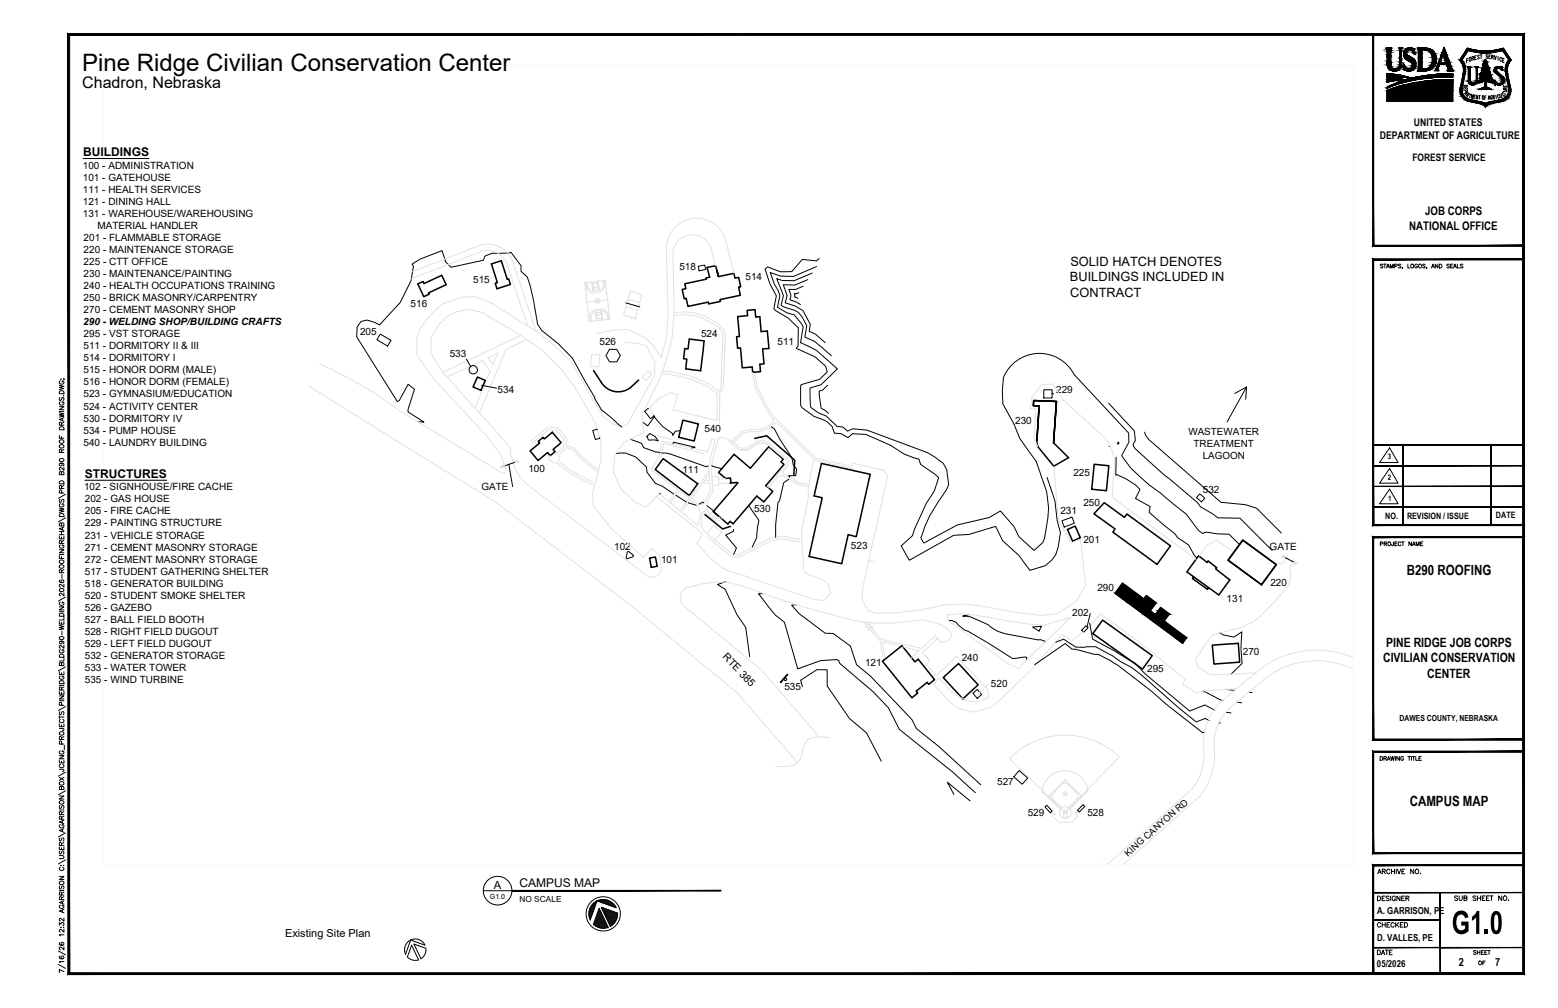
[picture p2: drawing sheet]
<svg xmlns="http://www.w3.org/2000/svg" width="432mm" height="279mm" viewBox="0 0 432 279" stroke-linecap="round" stroke-linejoin="round" font-family="sans-serif">
<defs><g id="words">
<text font-size="10.1" x="402.3" y="258.9">G1.0</text>
<text font-size="6.7" x="22.8" y="19.6">Pine Ridge Civilian Conservation Center</text>
<text font-size="4.4" x="22.8" y="24.5">Chadron, Nebraska</text>
<text font-size="4" x="408.5" y="268.8">OF</text>
<g font-size="3.9">
<text x="389.9" y="159.3">B290 ROOFING</text>
<text x="390.7" y="223.4">CAMPUS MAP</text>
</g>
<g font-size="3.5">
<text x="404.6" y="27.5">A</text>
<text x="414.9" y="27.9">L</text>
<text x="415.2" y="26.8">U</text>
<text x="415.6" y="26.1">R</text>
<text x="296.7" y="73.7">SOLID HATCH DENOTES</text>
<text x="296.5" y="78">BUILDINGS INCLUDED IN</text>
<text x="296.6" y="82.3">CONTRACT</text>
<text x="384.2" y="179.3">PINE RIDGE JOB CORPS</text>
<text x="383.3" y="183.6">CIVILIAN CONSERVATION</text>
<text x="395.6" y="187.8">CENTER</text>
</g>
<g font-size="3.3">
<text x="23" y="43.2">BUILDINGS</text>
<text x="395" y="59.7">JOB CORPS</text>
<text x="390.6" y="63.7">NATIONAL OFFICE</text>
<text x="23.5" y="132.4">STRUCTURES</text>
<text x="144" y="245.8">CAMPUS MAP</text>
</g>
<g font-size="3.1">
<text x="404.3" y="25.4">D</text>
<text x="404.3" y="26.5">P</text>
<text x="415.6" y="25.4">E</text>
<text x="136.9" y="246.4">A</text>
<text x="404.3" y="267.8">2</text>
<text x="414.4" y="267.8">7</text>
</g>
<text font-size="3" x="79" y="259.6">Existing Site Plan</text>
<g font-size="2.9">
<text x="391.9" y="35">UNITED STATES</text>
<text x="382.4" y="38.5">DEPARTMENT OF AGRICULTURE</text>
<text x="200.2" y="182.2" transform="rotate(46 200.2 182.2)">RTE 385</text>
</g>
<g font-size="2.8">
<text x="22.9" y="46.7">100 - ADMINISTRATION</text>
<text x="391.4" y="44.6">FOREST SERVICE</text>
<text x="22.9" y="50.1">101 - GATEHOUSE</text>
<text x="22.9" y="53.4">111 - HEALTH SERVICES</text>
<text x="22.9" y="56.7">121 - DINING HALL</text>
<text x="22.9" y="60.1">131 - WAREHOUSE/WAREHOUSING</text>
<text x="27" y="63.4">MATERIAL HANDLER</text>
<text x="23.2" y="66.7">201 - FLAMMABLE STORAGE</text>
<text x="23.2" y="70.1">220 - MAINTENANCE STORAGE</text>
<text x="23.2" y="73.4">225 - CTT OFFICE</text>
<text x="23.2" y="76.8">230 - MAINTENANCE/PAINTING</text>
<text x="188.3" y="75">518</text>
<text x="206.6" y="77.7">514</text>
<text x="23.2" y="80.1">240 - HEALTH OCCUPATIONS TRAINING</text>
<text x="23.2" y="83.4">250 - BRICK MASONRY/CARPENTRY</text>
<text x="131.1" y="78.5">515</text>
<text x="23.2" y="86.8">270 - CEMENT MASONRY SHOP</text>
<text x="113.8" y="85.1">516</text>
<text x="23.1" y="90.1">290 - WELDING SHOP/BUILDING CRAFTS</text>
<text x="23.2" y="93.5">295 - VST STORAGE</text>
<text x="99.8" y="92.8">205</text>
<text x="166.2" y="95.5">526</text>
<text x="194.3" y="93.4">524</text>
<text x="215.5" y="95.6">511</text>
<text x="23.1" y="96.8">511 - DORMITORY II &amp; III</text>
<text x="23.1" y="100.2">514 - DORMITORY I</text>
<text x="124.7" y="99.1">533</text>
<text x="23.1" y="103.5">515 - HONOR DORM (MALE)</text>
<text x="23.1" y="106.8">516 - HONOR DORM (FEMALE)</text>
<text x="23.1" y="110.2">523 - GYMNASIUM/EDUCATION</text>
<text x="23.1" y="113.5">524 - ACTIVITY CENTER</text>
<text x="137.9" y="108.9">534</text>
<text x="292.7" y="108.8">229</text>
<text x="23.1" y="116.9">530 - DORMITORY IV</text>
<text x="195.3" y="119.6">540</text>
<text x="281.4" y="117.6">230</text>
<text x="23.1" y="120.2">534 - PUMP HOUSE</text>
<text x="23.1" y="123.5">540 - LAUNDRY BUILDING</text>
<text x="146.4" y="130.9">100</text>
<text x="189.1" y="131.1">111</text>
<text x="297.5" y="131.9">225</text>
<text x="23.3" y="135.9">102 - SIGNHOUSE/FIRE CACHE</text>
<text x="133.4" y="135.9">GATE</text>
<text x="333.4" y="136.6">532</text>
<text x="23.5" y="139.2">202 - GAS HOUSE</text>
<text x="23.5" y="142.6">205 - FIRE CACHE</text>
<text x="209" y="141.9">530</text>
<text x="293.9" y="142.5">231</text>
<text x="300.2" y="140.1">250</text>
<text x="23.5" y="145.9">229 - PAINTING STRUCTURE</text>
<text x="23.5" y="149.3">231 - VEHICLE STORAGE</text>
<text x="23.5" y="152.6">271 - CEMENT MASONRY STORAGE</text>
<text x="23.5" y="156">272 - CEMENT MASONRY STORAGE</text>
<text x="170.2" y="152.4">102</text>
<text x="183.2" y="156">101</text>
<text x="235.8" y="152.3">523</text>
<text x="300.2" y="150.6">201</text>
<text x="351.9" y="152.3">GATE</text>
<text x="23.5" y="159.3">517 - STUDENT GATHERING SHELTER</text>
<text x="23.5" y="162.6">518 - GENERATOR BUILDING</text>
<text x="23.5" y="166">520 - STUDENT SMOKE SHELTER</text>
<text x="304.1" y="163.8">290</text>
<text x="340" y="167">131</text>
<text x="352.1" y="162.6">220</text>
<text x="23.5" y="169.3">526 - GAZEBO</text>
<text x="23.5" y="172.7">527 - BALL FIELD BOOTH</text>
<text x="297.2" y="170.8">202</text>
<text x="23.5" y="176">528 - RIGHT FIELD DUGOUT</text>
<text x="23.5" y="179.3">529 - LEFT FIELD DUGOUT</text>
<text x="23.5" y="182.7">532 - GENERATOR STORAGE</text>
<text x="239.8" y="184.5">121</text>
<text x="266.5" y="183.1">240</text>
<text x="344.4" y="181.6">270</text>
<text x="23.5" y="186">533 - WATER TOWER</text>
<text x="23.5" y="189.3">535 - WIND TURBINE</text>
<text x="217.4" y="191.3">535</text>
<text x="274.6" y="190.3">520</text>
<text x="317.9" y="186.4">295</text>
<text x="276.4" y="217.7">527</text>
<text x="284.8" y="226.1">529</text>
<text x="301.4" y="226.1">528</text>
</g>
<g font-size="2.7">
<text x="329.4" y="120.5">WASTEWATER</text>
<text x="330.8" y="123.8">TREATMENT</text>
<text x="333.3" y="127.1">LAGOON</text>
<text x="381.7" y="253.3">A. GARRISON, PE</text>
<text x="381.7" y="261">D. VALLES, PE</text>
<text x="381.6" y="268.2">05/2026</text>
</g>
<text font-size="2.6" x="312.7" y="237.5" transform="rotate(-41 312.7 237.5)">KING CANYON RD</text>
<g font-size="2.4">
<text x="383.9" y="143.7">NO.</text>
<text x="390" y="143.8">REVISION / ISSUE</text>
<text x="414.6" y="143.7">DATE</text>
</g>
<g font-size="2.3">
<text x="387.9" y="199.9">DAWES COUNTY, NEBRASKA</text>
<text x="144" y="250">NO SCALE</text>
</g>
<g font-size="2.1">
<text x="384.6" y="127.3">3</text>
<text x="384.7" y="133.1">2</text>
<text x="384.7" y="138.8">1</text>
</g>
<text font-size="2" x="135.8" y="249.2">G1.0</text>
</g></defs>
<!-- layer: ROAD -->
<g fill="none" stroke="#e1e1e1" stroke-width=".28">
<path d="M114 77.3l19.6-7.7a5.8 5.8 0 0 1 6.7 2.9l5.9 17.8M133 68l-18.7 7.3M133 68a7.5 7.5 0 0 1 9 4.1l6.5 19.7M184.7 68.3l.5 18.7-.5 6.9-1.5 5.2-2-3.2-2-2-5.3-2.6-4.1 .3-4.6 .9M184.7 68.3a8.4 8.4 0 0 1 7.2-7.7 8.4 8.4 0 0 1 9 5.3l2.5 9.9M186.5 70l.3 16.2-.5 7.4-1.7 6.5-1.6 4.4-5.1 10.5 .5 5-5.4 2.6-2.6 3.4-.4 4.9 2.1 4.7 3.5 3.2 3.2 1.9 3.9-3.8 5.8 4.6 8-10.9M197 68.4l1.3 5.3M197 68.4a5.5 5.5 0 0 0-5.9-3.3 5.5 5.5 0 0 0-4.6 4.9M135.2 99.2l2.7-1.3-1.3 3.1zM144.3 93l-21.6 10.2M145.8 94.2l-5.5 2.6-7.4 17.7M164 98.2l2.3 .2-.4 3.3-2.2-.2z"/>
<path d="M173.2 94.9l3.3 .3 2.6 .6 2.4 4.7-.1 3.6-7.5 13.4-1.4 1-3-1.2-2.5-2.1-8.7-14.9-4.5-4.4-4.6-3.7-13.1-8.3-4.4-1.6-3.7 .1-5 1.7-3 2.4-3.4 4.3-1.1 2.8 .1 4.8 4.5 6.4 14.4 15.6 4.3 5.6 1.4 4.1a.78 .78 0 0 1-.3 .9 .78 .78 0 0 1-.9 0l-28.3-17.2a114.2 114.2 0 0 0-22.1-13M186.8 87.6a12.8 12.8 0 0 1 9.6 1.6l2.3 1.2 1.4 1.5 .2 .9-.5 14.9-.6 .8a25.5 25.5 0 0 0-12-5.2l-3.6-.5M186.8 86.8a14.8 14.8 0 0 1 8.3 .7l4.1 2.3 1.5 1.7 .3 1.3-.6 14.9-.9 1.1-.1 8.5M85.4 106.8l51.4 32 38.5 29.4 29.1 24 16.6 19.2M123.9 104.6l9.7-4.7 2.2 3-4.2 10.2M179.6 102.8l1 .9-1.5 1.8-1.1-.9zM183.6 103.6a31.4 31.4 0 0 1 12.4 3.4l2.8 2.1-.1 7.4-12.1-2.9 1.2-4.2-2-.5-2.7 1.3-1.4 1-1.9 2 1.7 2M207.7 119.7l-1.7 .4M208.6 103.2l.6 4 4.3 8.1 .9 .9-.1 .7M209.1 103.2l.6 3.8 4.3 8 12.3 12.1 9.8 2.1 .2-.8 8.6 1.9 1.1 1.5-6.9 31.1-.1 3.3 1.4 3 2.4 .8 5.6-.2 7.1-.8 6.4-1.4 5.1-.2 4.4 .5 10 1.8 7.2 .9 4.2-.5 5.2-3.2 2.9-4.5-1.5-13.4-1.4-3.2M214.3 116.9l-1.3 1.2-2.8 1h-2.6a3.9 3.9 0 0 0-3.5 1.9l-1.1 1.4M214.7 117.3a7.2 7.2 0 0 1-7 2.4"/>
<path d="M214.7 117.3l.5-.1 .3 .1 10.5 10.3 10.5 2.3M142.7 129.6a12.1 12.1 0 0 0 3.2 4.5l33.7 25.7a2.55 2.55 0 0 0 3.7-2.2l-.5-3.7-2.3-1.8-2.1 2.4-8.7-7.7-5.3-6.5-.2-3.9 1.1-3.3 1.3-5.9-.1-5-1.4-4.9-5.8-9.9-3.2-4.4-6-6.1-6.4-4.4-9.8-5.7a9.7 9.7 0 0 0-12.4 3.3l-2 3.5-.1 4.3 3 4.9 19.1 21.4 .1 1.7 1.1 3.7M147.1 122.3l4.7-4 2.8 .3 2.4 2.8-.1 3-2.2 1.9 .2 .3v1.2a35.4 35.4 0 0 0 9.6 6M147.6 122.9l4.5-3.8 2.1 .1 2.1 2.5v2.4l-2 1.6-.5-.5M152.5 126.3l-.5 .8 1.3 1.1 1.2 .1a36.9 36.9 0 0 0 9.8 6.1M157 124l1.9 .7 2.3 2.5 4.2 3.4M157 123.4l2.3 .8 2.3 2.6 4.1 3.4M186.2 121.8l-4.5-1.1-.3 1.1M187.7 135.7l-2.4 3.3M188.2 136l-2.5 3.4M191 137.4l.3 .3M191.4 138.6l1.6 1.5"/>
<path d="M194.7 134l2-.2 .2 2.2-1.8 3.3a1.15 1.15 0 0 1-1.8 .3l-1.6-1.5M195.2 125.8l-11.2-2.9-.9 3.9M195.3 133.2l1.4-.1-.3-3.4 .7-3.4 1.1-4.3-.9-.3-1.2 3.6-12.5-3.1-1 4.5-2.1 3.5 10.4 8M196.6 131.5l-7.7 10.4 4.5 3.7a5.3 5.3 0 0 0 .4-4.5l-.8-1M197.3 132.1l1.8-.1 .2 2.5-1.8 .1zM201 132.6l-1.9 .2M202.2 133.9l-3 .2M202.5 122.1l-2-.8-1.4 .2-1.4 4.9-.6 3.3 .5 6.5-1.7 3.1a3.4 3.4 0 0 0 1.6 3.7l1 .7M202.5 122.1l2.5 1.9a2.89 2.89 0 0 0 3-.5 4.1 4.1 0 0 1 4.9-.9l.5 .3M202.5 122.1l-.4 .4 2.5 2 .6 .2M204.6 121.3l-1.2 1.5M206 120.1l-1.5 1.3"/>
<path d="M206.1 124.8l-.9-.1 .9 .1M206.1 124.8h.1M207.1 124.7l-.9 .1 .9-.1M208.3 124a3.4 3.4 0 0 1 4.7-.6l4.7 3.9M208.4 123.9l-1.3 .8M213.4 122.9l4.7 4a1.9 1.9 0 0 1-.4 3M216.5 131.8l-.7 .2-2.8 3.2M216.5 131.8l3.2 1.5a3.4 3.4 0 0 0 2.7 1.3l1.7 .3M217.7 127.3l.4 .8-.3 .9M217.7 129.9l-.7 .9v.4l.2 .3 .9 .4M217.7 129.9v.1M217.8 129l-5.1 5.9"/>
<path d="M218.1 131.9l1.9 .9 1.1 .8 3.1 .7M225.5 127.2l-1.6 8.5 .2 .9-.2 2.1-1.8 9 .6 8.3-.1 1.6 .8 1.3 4.2 1.6 2 1.4 .6 2.5-1.9 2.1-2.5-.3-11.1-3.6-8.6-3.1-4.1-1.2-2.2-1.2-3.3-2.8-3.3-3.7 1.6-2.6-12.9-10.4M287.6 123.8l-1.1-2.4 .6-8.1-1.5-.1 .4-3 2.8-3.6 3-.1 2.9 4.4 11.9 10.8 1.1 1.7 1.2 3.5v2.4l-.6 7.6 .3 1.1 22.9 17M292.1 129.2l1.1 13.7 .5 2.1 3.2 5.5 2.4-1M194.5 143.9a3.5 3.5 0 0 0 1.3 3.9l7.2 5.9 1.4 .1 9.3-4.6 3.1-.6 4.8 .9M194.5 143.7v.3M195.9 147.8l1.9-2.2 2.2 1.9-1.9 2.2M196 148.8l6.7 5.5 1.8 .2 9.4-4.7 2.9-.5 4.7 .9M197.2 143.5l-2.1-1.7-.3 .1-.3 1.8M197.2 143.5l1 .7a1.15 1.15 0 0 0 1.7-.5M199.3 143.6l-.8 .1M199.5 143.3l-.2 .3"/>
<path d="M240.7 155.4l1.7 .3M341.9 153.1l-4.6-3.4-2.7 1.4-2.2 3M356.9 154.2l-.9 1.5-1.1 .7-1-.5M358.5 155l-1.1 2.6 .4 2.2-.8 2.7-3.4 3.9-4.4 4.5a18.2 18.2 0 0 1-8.6 3.9l-4.6 1.2-4.6 6.8 .6 2.1 3.5 2.1 12.5-.5M239.4 172.4l4.6 5.3 .8 5.4M240.2 172.5l4.1 4.7 11.1 2.5 3.7-3.5M240.2 173.4l-.3 .3 .2 .3 .4-.3M240.7 173l.2-.2 .3 .3-.3 .2M240.9 174.2l-.3 .3 .2 .3 .4-.3M241.4 173.8l.3-.2 .2 .2-.3 .3M249.8 179.1l-5.2-1.3 .8 4.8M250.2 179.3l4.5 1.1-2.1 1.9"/>
<path d="M259.2 176.2l.6 .8M262.6 170.5l3.3-.4 2.6 .2 15.7 2.6 5.2 .5 7.3-2.3-14.5 14.2-2.9-1.4-16.3-11.7-.5-1zM300.3 175.1l-3.2 2.5-2.8-1.7-8 9.2-9.9 9.7-1.9 1.4-4.8 1.2-4.1-1.1-2-1.5-4.9-5.1 1.5-1.8 4.6 5 .4-.4a6.5 6.5 0 0 0 8.8 .6l-.4-2.1-8.5-9.1-5.6 5.3-2.8-3 1-1-2.1-2.3 4.2-3.9 .9 1 1.5-.1 1.2-.9 .4-1-.4-.9-1.7-1.5-1.6-.8-4.4-1a48.6 48.6 0 0 1-22.2-.6l-11-3-16.7-5.8-4.3-1a26.2 26.2 0 0 0-12 2 3.1 3.1 0 0 0-.3 4.2l21.9 18.2 16 18.5M301.6 174l3.4-3.9 11.3 8.3 12.3 10-.9 1.1 3.7 2.5 2.4-.5 8.8-.6M274.1 189.6l-3.1 2.8M339 194a15.7 15.7 0 0 0-5.4 13.5M340.9 196.2a12.8 12.8 0 0 0-4.3 11M375.1 182.3a25.8 25.8 0 0 0-26.1 3.4l-10 8.3M375.1 185.4a23.2 23.2 0 0 0-24.2 2.6l-10 8.2M229.8 204.4l-3.5-.1-2 .5-1.1 1.1-1.3 4.3-1 1.4-1 .5-1.2 .3-3.7 .1M330.3 218.7l-23.6 21.1M333.6 207.5a15.5 15.5 0 0 1-3.3 11.2"/>
<path d="M336.6 207.2a18.5 18.5 0 0 1-4.1 13.6M305.2 239.2l.1 .6M332.5 220.8l-21.4 19"/>
<circle cx="139.1" cy="129.4" r=".22"/>
<circle cx="143.2" cy="128" r=".22"/>
<circle cx="355.7" cy="154.3" r=".22"/>
<circle cx="359" cy="156.1" r=".22"/>
</g>
<!-- layer: BUILDINGS -->
<g fill="none" stroke="#000" stroke-width=".42">
<path d="M115.8 78.7l1.5-.7 .2 .6 4.9-2.3 1.3 2.6-5 2.3 .2 .4-1.4 .7zM136.2 73.2l2.7-.9 1.7 5.1 .4-.1 .5 1.5-3.8 1.2-.5-1.5 .6-.2zM196 74.1l2.3-.4 .8 3-.4-1.7M196.1 74.1l.6 2.7-1 .2 .1 .4-6 1.3 .3 1.3-1 .2 .5 2.6 .6-.1 .5 2.2 5.6-1.2 .1 .5 3.3-.7-.1-.5 5.6-1.1-.5-2.3 .6-.1-.6-2.6-1 .2-.3-1.3-4.3 .9M191 94l4.1 .5-.9 8.3-4.1-.5 .3-2.8-.9-.1 .3-2.8 .9 .1zM204.4 87.8l2.8-.3-.1-1.5 2.2-.2 .1 2.1 1.2-.1 .3 4.1 1.8-.1 .4 4.8-1.7 .1 .4 4.2-1.2 .1 .2 2-2.2 .2-.1-1.5-2.8 .3-.5-5.5h-.8l-.1-1.6-.1-1.6h.7zM132.3 104.5l2.2 1-1.2 2.7-2.2-.9zM189.3 116.5l4.2 1-1.1 4.7-4.3-1zM286.5 111l-.1 1.4 1.6 .1-.6 9.9 .6-9.9-1.6-.1 .1-1.4 6.3 .3-.8 11.4 .8-11.4zM149.2 122.3l1.3-1.1 .4 .5 2.2-1.9 2.4 2.9-2.2 1.9 .5 .6-1.3 1.1-.7-.9-2.7 2.2-2.2-2.6 2.7-2.2zM183.8 127.1l9.6 7-2.4 3.3-9.4-7.2zM241.2 131.5l-3.9 17.3-2.2-.6-1.8 8.1-9.1-2.1 1.3-5.5"/>
<path d="M241.2 131.5l-13.5-3-2.1 9 2.3 .5-2.5 10.7M287.4 122.4l.2 1.4 4.5 5.4 4-2.3-4.1-4.2M303.3 128.7l4 .4-.7 6.9-4-.4zM306 139.3l5.6 4.1 .7-.9 12.1 8.8-3.7 5.1-12.3-8.9 .6-.9-5.8-4.2zM180 154.7l1.7-.3 .4 2.6-1.6 .3zM295.8 146.8l2.2-1 1.4 3.2-2.1 1zM330.8 159.9l4.2 3M332.2 154.1l2.4 1.8 .2-.4 2.4 1.9-.3 .3 3.9 3-3 4.2-2.8-2-.3 .5-4.2-3.1 .3-.4-1.8-1.4zM344.4 149.7l9.3 6.8-4.1 5.6-9.2-6.8zM305.6 171.9l13.7 9.8-2.6 3.8-13.8-9.9zM311.1 161.6l5.9 4.4 .7-.9 2.7 2-1.7 2.2 1.5 1.1 1.5-2 2.4 1.8-1.5 1.9 6.2 4.7-1 1.4-18.7-13.8zM336 178.8l7.2-.5 .4 5.2-7.1 .6z"/>
<path d="M244.6 183.3l5.4-4.3 3.6 4.5 .9-.8 4.5 5.7-1.6 1.3-.4-.6-3.1 2.5 .4 .5-1.6 1.3zM261.4 187.8l4.3-3.9 5.4 5.9-4.3 3.9z"/>
</g>
<!-- layer: TEXT -->
<path d="M23 43.9h18.3M129.2 99.5l1.3 2.2M133.5 106.8l4.1 .8M342.2 109.1l3.3-1.8-.3 3.4M345.5 107.3l-5.4 9.7M23.5 133.1h22.7M141 128.7l1.1 6.2M302.2 170l-.9 3.6M112.9 265.3l1.2-3.3 1.9 4.1a2.97 2.97 0 0 1-3.1-.8M117.8 262a2.97 2.97 0 0 0-4-1.4 2.97 2.97 0 0 0-1.4 3.9l1.4-3.9 4 1.4M118 262.8l-3.3-1.1 2 4.1M118 262.9a2.97 2.97 0 0 1-1.3 2.8" fill="none" stroke="#000" stroke-width=".28"/>
<!-- layer: STRUCTURE -->
<g fill="none" stroke="#000" stroke-width=".28">
<path d="M193.5 73.8l1.8-.3 .3 1.2-1.8 .4zM105.4 92.6l3 1.7-1 1.6-2.9-1.7zM168.9 96.8h2l1 1.8-1 1.7h-2l-1-1.7zM165.5 119.1l-1.2 .2 .7 2.5 1.2-.5M179.7 113.3l-1.1 .7 1.7 2.1 .9-1M289.3 108h2.3v2.3h-2.3zM332.5 136.9l1.4 1.2-.9 1-1.4-1.2zM173.9 153l.3-.2 1.3 1.1-.1 .4-1.6 .6-.3-.3zM294.3 144.4l2.8-1.1 .7 1.7-2.8 1.1zM301 173.4l.6 .6-1.2 1.2-.6-.5zM218.2 186.8l.2 .2-2 2.2-.1-.1zM269.6 192.2l1.3-1.1 1.2 1.4-1.3 1.1z"/>
<path d="M282.5 213.6l2.3 2.1-1.5 1.7-2.3-2.1zM289.6 223.7l.5-.5 1.5 1.6-.5 .5zM300.2 223l.5 .5-1.6 1.6-.5-.5z"/>
<circle cx="131.2" cy="102.5" r="1.15"/>
<circle cx="217.7" cy="188.3" r=".35"/>
</g>
<!-- layer: FIELD -->
<g fill="none" stroke="#e1e1e1" stroke-width=".28">
<path d="M173.4 85.1l3.3 1M173.8 84.1l3.2 .9M174.1 83l3.2 .9M174.7 80.8l3.2 .9-1.8 6.5-3.3-.9zM174.8 80.4l-.1 .3M175 88l-.1 .3M175.9 80.7l-.1 .3M176.1 88.3l-.1 .3M279.8 210.3l9 8.7M288.8 219v.5l5.1 4.9a1.62 1.62 0 0 0 1.4 2.4 1.62 1.62 0 0 0 1.3-2.5M288.8 219l6 5.8M288.8 219a6.4 6.4 0 0 1 6.4-5.4 6.4 6.4 0 0 1 6.3 5.6l-5 5.1"/>
<path d="M295 216.2l-4.3 4.5M295.1 216v.2zM295.1 216.2l4.5 4.3M310.2 209.8l-14.5 15M310.2 209.8a21.5 21.5 0 0 0-30.4 .5M290.6 220.7l.1 .1M294.8 224.7h.9v1.8h-.9zM295 220l.3 .1zM295.1 225.1h.3M295.1 224.7v.8h-.3M295.1 225.1h.2M295.1 225.1h.1"/>
<path d="M295.3 225.1h.1M295.3 224.7l.1 .8h.3M296.1 223.9l-1.1-.3-.7 .3-2.8-2.8v-.8l3.2-3.3h.8l3.3 3.2v.8l-2.7 2.9M298.8 226.1l-1.7 1.8h-3.7l-1.7-1.6M299.7 220.6h-.2l.1 .1"/>
<circle cx="173.4" cy="83.9" r=".06"/>
<circle cx="177.4" cy="85.1" r=".06"/>
<circle cx="292.1" cy="225.6" r=".31"/>
<circle cx="295.2" cy="220.1" r=".54"/>
<circle cx="298.3" cy="225.5" r=".31"/>
</g>
<!-- layer: ROAD -->
<path d="M143 128l-3.7 1.3M355.9 154.4l3 1.6" fill="none" stroke="#000" stroke-width=".28"/>
<g fill="#e1e1e1" stroke="#e1e1e1" stroke-width=".28">
<path d="M355.6 154.1h.2zM355.6 154.1h.2z"/>
<path d="M355.6 154.1h.2zM355.6 154.1h.2z"/>
<path d="M355.6 154.1l.3 .1zM355.6 154.1l.3 .1z"/>
<path d="M355.5 154.2h.4zM355.5 154.2h.4z"/>
<path d="M355.5 154.2h.4zM355.5 154.2h.4z"/>
<path d="M355.5 154.2l.4 .1zM355.5 154.2l.4 .1z"/>
<path d="M355.5 154.3h.4zM355.5 154.3h.4z"/>
<path d="M355.5 154.3h.4zM355.5 154.3h.4z"/>
<path d="M355.5 154.3h.4zM355.5 154.3l.4 .1z"/>
<path d="M355.5 154.4h.4zM355.5 154.4h.4z"/>
<path d="M355.5 154.4h.4zM355.5 154.4l.4 .1z"/>
<path d="M355.5 154.5h.4zM355.5 154.5h.3z"/>
<path d="M355.6 154.5h.2zM355.6 154.5h.2z"/>
<path d="M355.6 154.5h.2zM355.6 154.5h.1z"/>
<path d="M358.9 155.9h.2zM358.9 155.9h.2z"/>
<path d="M358.9 155.9h.2zM358.8 155.9h.3z"/>
<path d="M358.8 155.9h.3zM358.8 155.9h.3z"/>
<path d="M358.8 155.9l.4 .1zM358.8 155.9l.4 .1z"/>
<path d="M358.8 156h.4zM358.8 156h.4z"/>
<path d="M358.8 156h.4zM358.8 156h.4z"/>
<path d="M358.8 156l.4 .1zM358.8 156l.4 .1z"/>
<path d="M358.8 156.1h.4zM358.8 156.1h.4z"/>
<path d="M358.8 156.1h.4zM358.8 156.1h.4z"/>
<path d="M358.8 156.1h.4zM358.8 156.1l.4 .1z"/>
<path d="M358.8 156.2h.4zM358.8 156.2h.3z"/>
<path d="M358.8 156.2h.3zM358.8 156.2h.3z"/>
<path d="M358.8 156.2h.3zM358.8 156.2l.3 .1z"/>
<path d="M358.9 156.3h.2zM358.9 156.3h.1z"/>
<path d="M143.2 127.8h.1zM143.1 127.8h.2z"/>
<path d="M143.1 127.8h.2zM143.1 127.8h.2z"/>
<path d="M143.1 127.8h.3zM143.1 127.8h.3z"/>
<path d="M143 127.8l.4 .1zM143 127.8l.4 .1z"/>
<path d="M143 127.9h.4zM143 127.9h.4z"/>
<path d="M143 127.9l.4 .1zM143 127.9l.4 .1z"/>
<path d="M143 128h.4zM143 128h.4z"/>
<path d="M143 128h.4zM143 128h.4z"/>
<path d="M143 128l.4 .1zM143 128l.4 .1z"/>
<path d="M143 128.1h.4zM143 128.1h.4z"/>
<path d="M143 128.1h.4zM143 128.1h.4z"/>
<path d="M143 128.1h.4zM143 128.1l.3 .1z"/>
<path d="M143.1 128.2h.2zM143.1 128.2h.2z"/>
<path d="M143.1 128.2h.2zM143.1 128.2h.2z"/>
<path d="M139 129.2h.2zM139 129.2h.2z"/>
<path d="M139 129.2h.2zM139 129.2h.2z"/>
<path d="M139 129.2h.3zM139 129.2h.3z"/>
<path d="M138.9 129.2l.4 .1zM138.9 129.2l.4 .1z"/>
<path d="M138.9 129.3h.4zM138.9 129.3h.4z"/>
<path d="M138.9 129.3h.4zM138.9 129.3h.4z"/>
<path d="M138.9 129.3l.4 .1zM138.9 129.3l.4 .1z"/>
<path d="M138.9 129.4h.4zM138.9 129.4h.4z"/>
<path d="M138.9 129.4h.4zM138.9 129.4l.4 .1z"/>
<path d="M138.9 129.5h.4zM138.9 129.5h.4z"/>
<path d="M138.9 129.5h.4zM138.9 129.5h.4z"/>
<path d="M138.9 129.5h.4zM138.9 129.5l.3 .1z"/>
<path d="M139 129.6h.2zM139 129.6h.2z"/>
<path d="M139 129.6h.2zM139 129.6h.1z"/>
</g>
<!-- layer: BUILDINGS -->
<circle cx="182.7" cy="136.9" r=".21" fill="#000"/>
<!-- layer: BLDGS -->
<path d="M202.6 133.9h-.4M197.7 141.8l4 3.4 .7-.7 .8 .7 6.6-7.7 1.9 1.6 2.5-2.9-1.9-1.6 5-5.9-.8-.7 .6-.7-4-3.5-5.1 6-4.5-3.9-4.3 5.1 1.9 1.6 1.4-.1 .1 1.4 1.7-.2 .2 .2-6.8 7.9 1.2 1" fill="none" stroke="#000" stroke-width=".42"/>
<!-- layer: Contours Simple -->
<g fill="none" stroke="#000" stroke-width=".28">
<path d="M222.6 79.3l-2.1 .9h-1.9l.6 1.7-.3 1.2 1.7 .6 1.2 .7M223.8 77.5l-3.5 1.5-3.2-.1 1 3-.5 2 2.8 .9 2.1 1.3 2.1 3.8-.3 1.9 1.7 .8 2.7 2.4M225.1 75.7l-5 2.1-3.3-.1-1.5-.5 1.8 4.7-.6 2.7 .7 .5a6.8 6.8 0 0 1 6.4 5.2l-.5 3.1 2.6 1.2 4.7 4M226.3 73.9l-6.4 2.7-3.5-.1-2.9-1 1.1 3.3 1.1 1.8 .5 1.3-.7 3.3 2.5 1.5 2.1 .6 2 2.4 .5 .9-.7 4.4 4.4 2.1 5.8 5.1-4.5 4.4-3.1 .9 .2 5.4 2.2 1.6 2.1 .8 3 2.9 1.6 .2 1.3 1.1 1.4-.6 4 .3 16.9 6.3 4.3 3 .9 1.7 .5 4.2-.7 1.5a41.4 41.4 0 0 0-7 13.1l.8 1.5 9.3-5 8.9-2.1 3.1-1.8 3.7 4.3 1.4 2.9 4.2 3.8 2.4-2.2 .5-1.1a31.2 31.2 0 0 0 .6-13l-2.9-8.4-4.6-6.4-1.6-4-3-5.5-.2-3.5 .3-3.7M227 71.6l-.7 .7-4-.4-2.9 3.4h-3.1l-3.6-1.3-.7 .7 1.4 4 1.8 3.3-.7 3.4 .3 .6 3.6 2.2 2.9 2.7-.1 5-.5 .7 5.1 2.3 3 2.6 .5 1.6-2.2 2.1-5.1 1.4-.1 5.7 .4 .7 3.3 2.4 3.6 1.5 1.4 1.3 .7 1.9 1.7 .1 2 1.1 1.3-1.1 3.7 .2 6.9 3 3.6 2.4 4.2 1.5 .5 1.5 3.8 2.6 1.1 .9-1.2 3.8-2.1 3.4-3.3 7.1-.6 1.9-3.1 2.8 2.2 4 12.3-6.9 4.2-.3 7.4-2.2 2 4 4.4 4 3.1 4.2 4.3-1.3 1.8-1.6 1.1-1.5 .7-2.1 .6-3.9-.9-3.4-.6-5.6-2.2-6.3M221.4 81.1l-1.3 .3 .1 .9 .9 .4M115.9 116.9l1.6 .1-4.4-2.8v-.7l1.8-5.6-1.8-1.4-2.4 4.5-.6 .3-11.3-18 .2-2.6 1-1.6 1.7-.4 3.5 1.3 5.7-6.1 3-6.1 .7-4-.4-.6 2.2-1.4 6.1-2.3 1 3.1 1.5 1.5 9-2 .4-1.1 1.9-.8 4.7-.1 .6-.1 2.8 3.6v1.6l1.7 1.6a68.7 68.7 0 0 1 2.9 13.1l1.1 1.7 4.5 3.6 4 4.1 8.2 14.5 5.5 4.5M178.1 117l1.4 1.1 1.9-2.7 .1 .4 2.2 2.4 2.6 1.9 .2 .6 .7-1.2 1.3-.1M213.8 118.3l.8 .6 1.5 2.9 3.4 5.1 .4 2 .8 1-.2 2h-1.9l.2 .4M229.4 106.8l-1.4 1.3-1 .3 .6 4.7 2 1.5M291.5 109l.5 .2M297.7 103.9a10.8 10.8 0 0 0-10.1-5.9 10.8 10.8 0 0 0-9.5 6.7"/>
<path d="M297.8 103.9l15 16.1 .1 2.6-2 3.6a30.4 30.4 0 0 0 8.4 8.8l9.5 7.5 3.3 4.5 1.2 .9 1-.4 3.1 .5 3.2 .1 2.9 2.9M307.3 111.8l7.1 7.6 .3 2.7-.7 1.1 .6 1.1a284.8 284.8 0 0 0 17.3 15l.8 1.2 3.5 2 1.3 1 6.2 .1 8.8 8.9M317.2 119.8l.3 .9 .9 1.1 20 17.5 6.8 .6 3.1 1 6.8 6.8M170.8 125.7l2.6-.1 2.7 1 3.1 2.9 .1 1.4 2.4 3.1 1.9 .8 3.1 2.1M174.6 121.7l3.2 1.2 .6 1.2 3.5 1.2 1.1 .2M179.3 121l.8-.8 1.5 .8 .8 1.2-1-.3h-1.7zM183.4 125.6a7 7 0 0 1 3.4 .6l8.8 3.1 .7-.1M186.5 123l.2-.4 6 1.4-1 .2M187.3 137.3l2.9 1.8M190.8 139.4l2.1 .6M195 139.4l-.2-.2-1 .5M197.3 129.1l2.8 .8"/>
<path d="M218.6 132.8l-1.4 1-1.2 5-.4 .5-.6 6.2v3.4M307.4 123.7l-.1 .1M309.4 126.7l-.2 5 .4-.1 2.4 1.1 2.7 1.7 1.3 1.3-1.3 2.5 4.1 2.2-.3 1.6 7.2 6.1 .6 .9 3.1 2 1.6 2.9 .7 .7M310 122.5l.1 .3-.2 .3-.2-.1zM196 140.2l1.9 1.4M203.3 146.7v.6l-2.2 1 3 3.6-.8 1.8M207.5 140.2l2.8 4.1-.3 1.5-.3 3.2-1.2 2.6M201.1 161.2l-2.2 .8 2.1 1.3 3.2 7 2.5 3.6 1.1 8.1M211.3 164.6h-1.1l4.8 6 2.4 1.9 3.7 12.9 6.3-2.3 4.5-.3 .6 .4 .2 .6 9.4 8 4.1 4.4 3 5.9 14.7 11.8 6.4 5.8M220.8 167.6l-1.4 .2 2.1 2.3 7.2 5.4 2.2 .1 4.8 3.5 1.7 5.2 3.8 3.1 11.5 12 1.3 2.5 6.1 5 11.7 10.6M263 172a2.85 2.85 0 0 1 2.6 1.3l1.7 1.3a119.8 119.8 0 0 1 13.2 7.9l3.6-.4 .5 .1-.1 .8M268.6 170.3l-1.8 .5 2.4 .2 4.7 2.2 2.6 1.8 2.2 .7 9 1.7 .6-.1 1.4 .5v.1"/>
<path d="M286.2 173.8l2.4-.2-.6 1.3zM292.6 178l2.2-.8 3.4 2.2 5.5-.1 4.5 2.4 2.3 1.7 3.2 1.7 3 2.3 10.1 8.9 4.7 3.8 2.5-1 1.2 .6M302 172.7l.8 4.4 11.7 6.6 2.8 3 12.4 10.4 4.2-1.7 2.8 1.5M337.9 175.4l1.2 .6 2.9 .6 2.2-1.5-.3 5 .4 3.8-3.1 3M222.4 190.4l-.5-1.8 4.5-3 2.9 .1v4.4l6.1 9 4.8 4.1 4 7.8M286.8 184.2l8.4-5.8 1.9 1.5 1 .1 5.2 1.4h1.1l3.2 1.6a163.5 163.5 0 0 1 15.6 12.2l10.2 7.9 .5-.2M333.6 191.5v.3l.2-.1 4.6 2.4 .5 .1M339.7 191.1l2.6 .3M339.9 197.4l1.3 .2M342.8 194.6l1.3 .2M346.1 191.9l.9 .1M337.9 200.4h.3"/>
<path d="M264.4 220.2l-1.8-3.4 6.2 5.2"/>
</g>
<!-- layer: 0 -->
<g fill="#000" stroke="#000" stroke-width=".28">
<path d="M311.1 161.6l3.8 2.8h-5.8zM317.7 165.1l1.3 .9h-2zM321.7 168.4l1.2 .9h-1.9zM325.7 176.8h3.1zM325.8 176.8h3l-1 1.4zM325.8 176.8l2 1.4z"/>
<path d="M309.1 164.4l7.9 1.6-2.1-1.6zM309.1 164.4l7.9 1.6h-5.8z"/>
<path d="M315.7 169.3l4.2 .9-1.2-.9zM315.7 169.3l4.2 .9h-3.1z"/>
<path d="M311.2 166l9.2 1.1-1.4-1.1zM311.2 166l9.2 1.1h-7.8z"/>
<path d="M316.8 170.2l3.4 .2-.3-.2zM316.8 170.2l3.4 .2h-3.1z"/>
<path d="M312.6 167.1h7.8zM312.6 167.1h7.8z"/>
<path d="M312.7 167.1l6 2.2 1.7-2.2zM312.7 167.1l6 2.2h-3z"/>
<path d="M319.5 172.1l9.3 4.7-6.2-4.7zM319.5 172.1l9.3 4.7h-3.1zM325.7 176.8h3.1z"/>
<path d="M321 169.3l3.1 .9-1.2-.9zM321 169.3l3.1 .9h-3.7zM320.4 170.2h3.7zM320.4 170.2h3.7z"/>
<path d="M317.1 170.4l5.5 1.7 1.3-1.7zM317.1 170.4l5.5 1.7h-3.1z"/>
<path d="M320.4 170.2l3.5 .2 .2-.2zM320.4 170.2l3.5 .2h-3.7z"/>
</g>
<!-- layer: Court -->
<g fill="none" stroke="#e1e1e1" stroke-width=".28">
<path d="M162.1 78.4l5.7-.7 1.2 10.8-5.7 .6zM162.4 78.3l.2 1.7 .2 .3 .7 .7 1 .3M162.7 78.3a2.31 2.31 0 0 0 2.2 2.6 2.31 2.31 0 0 0 2.4-2.5M164 78.1l.1 .9M164.1 79.1v.3M164.2 79.5v.4M164.2 78.1l.3 2.2M164.3 79.4h.1M164.3 78.9v.1M164.3 79.7h.1M164.6 79.9l-.1 .1M164.8 79.7l-.1 .1"/>
<path d="M165 79.5l-.1 .1M165.2 79.5h.1M165.4 79.6l.2 .1M165.6 78l.3 2.1M165.7 78.4l-1.4 .2M165.7 79.7l.1 .2M165.7 78.8v.1M165.8 79.2h.1M165.8 79.6h.1M165.8 77.9l.1 .8M165.9 79.9v.2M165.9 78.9l.1 .3"/>
<path d="M166 79.3v.4M166.1 79.8v.3l-1.8 .2-.1-.3M167.2 77.8v.6M167.4 77.8l.2 1.6-.2 .4-.5 .8-.8 .6M162.8 81.5l-.4 .1M163.3 85.9h-.4M164.4 80.1h.1M164.5 80.1v.2M165 85.7l-.9 .6-.7 1.2 .2 1.6M165 87.2l.1 .3M165.1 87.7v.3M165.1 88.1l.1 .8"/>
<path d="M165.2 86.9h.1M165.2 86.7l.3 2.2M165.3 87.3h-.1M165.3 88l.1 .1M165.3 88h.1M165.3 87.6h-.1M165.3 87l.1 .1M165.5 87.2l.1 .1M165.8 87.3h.1M165.9 80.1a.69 .69 0 0 1-.6 .8 .69 .69 0 0 1-.8-.6M166.2 87.2l-.1 .1M166.4 87.1l-.1 .1"/>
<path d="M166.6 85.5l.9 .4 .7 .6 .3 .4 .2 1.6M166.6 86.8l-.1 .2M166.6 86.6l.2 2.1M166.6 86.5a.69 .69 0 0 0-.8-.5 .69 .69 0 0 0-.5 .9M166.6 86.5v.2M166.7 87.5h.1M166.7 86.8h-.1M166.7 87.8l.1 .1M166.7 87.1h-.1M166.8 88.3l-1.4 .1M166.9 86.9l-.1-.4-1.8 .2v.4M166.9 87v.3"/>
<path d="M166.9 87.4l.1 .4M167 87.9l.1 .8M168.1 80.9l-.3 .1M168.4 88.5a2.33 2.33 0 0 0-2.6-2.6 2.33 2.33 0 0 0-1.9 3.1M168.4 83.1l-5.7 .7M168.6 85.3h-.3"/>
<circle cx="165" cy="78.6" r=".1"/>
<circle cx="165.5" cy="83.4" r=".69"/>
<circle cx="165.5" cy="83.4" r=".22"/>
<circle cx="166.1" cy="88.2" r=".1"/>
</g>
<!-- layer: FIELD -->
<path d="M173.5 84l3.8 1" fill="none" stroke="#000" stroke-width=".28"/>
<!-- layer: STRUCTURE -->
<path d="M164.5 102.7l2 3.1a5.5 5.5 0 0 0 8.3 1.6l2.2-2.1M209.2 121.5l3.3-.7 7.8 6.8-.3 4.1M195.4 142.6l4.9 4 2.2-.7" fill="none" stroke="#000" stroke-width=".42"/>
<!-- layer: BDR-TAG -->
<g fill="none" stroke="#000" stroke-width=".28">
<path d="M16.4 114.4l1.3 .3-1.3 .3 1.3 .3-1.3 .3M16.4 112.7h1.3l-1.3 .9h1.3M16.4 106.8l1.3 .3-1.3 .3 1.3 .3-1.3 .3M16.4 114h1.3M16.5 118.5a.73 .73 0 0 1 1.2 .2v.4h-1.3zM16.6 110.2l-.2 .3 .2 .5h.3l.3-.7h.5l-.2 .7M16.6 108.4h.9l.2 .7h-1.3zM16.7 111.4a.47 .47 0 0 0-.3 .5 .47 .47 0 0 0 .5 .4h.3a.46 .46 0 0 0 .5-.5 .46 .46 0 0 0-.5-.4v.3M16.7 105.6a.46 .46 0 0 0-.3 .5 .46 .46 0 0 0 .5 .4h.3a.45 .45 0 0 0 .5-.5 .45 .45 0 0 0-.5-.4v.3M16.9 105.1h.1M17 117.9v-.8h-.4l-.2 .8h1.3M17.3 116v.6"/>
<path d="M17.6 109.7h.1M17.7 105l.2 .2M17.7 115.8l-1.3 .5 1.3 .5M17.7 117l-.7 .4M16.4 120.7v.8h1.3M16.5 133.5a.73 .73 0 0 1 1.2 .2v.4h-1.3zM16.5 127.3a.64 .64 0 0 1 .8-.3 .64 .64 0 0 1 .4 .8 .64 .64 0 0 1-.8 .2 .64 .64 0 0 1-.4-.7zM16.5 123.5a.6 .6 0 0 1 .8-.3 .6 .6 0 0 1 .2 .9 .63 .63 0 0 1-.7 .1 .63 .63 0 0 1-.3-.7zM16.5 122.1a.6 .6 0 0 1 .8-.2 .6 .6 0 0 1 .2 .8 .63 .63 0 0 1-.7 .1 .63 .63 0 0 1-.3-.7zM16.6 138.4l-.2 .3 .2 .6 .3-.1 .4-.8 .4 .3-.2 .6M16.7 139.6a.47 .47 0 0 0-.3 .5 .47 .47 0 0 0 .5 .4h.3a.46 .46 0 0 0 .5-.4 .46 .46 0 0 0-.5-.5v.3M16.9 128.4a.4 .4 0 0 1 .3 .5 .4 .4 0 0 1-.7 .2 .4 .4 0 0 1 .1-.7l1.1 .1-.2 .6"/>
<path d="M17 135.4v-.7l-.4-.1-.2 .8h1.3M17 131l.3-.3 .4 .3v.6h-1.3l.2-.8 .4 .1v.7M17 125.4v-.7l-.4-.1-.2 .8h1.3M17 121v.5M17.1 136.7l-.1-.8h-.4l-.2 .8h1.3M17.7 129.5v.9l-1-.8-.3 .5 .3 .2M17.7 134.5l-.7 .5M17.7 124.6l-.7 .4M18.1 137l-1.9 1.1M16.4 154v.8h1.3M16.4 152.4h1.3l-1.3 .8h1.3M16.4 148.6v.8h1.3v-.8"/>
<path d="M16.4 140.8l1.3 .3-1.3 .3 1.3 .3-1.3 .3M16.4 153.7h1.3M16.4 148.2h1.3M16.4 147.4h1.3M16.5 156.8a.6 .6 0 0 1 .8-.2 .6 .6 0 0 1 .2 .8 .63 .63 0 0 1-.7 .1 .63 .63 0 0 1-.3-.7zM16.5 142.6a.73 .73 0 0 1 1.2 .2v.4h-1.3zM16.6 155.3a.62 .62 0 0 1 .8 0 .62 .62 0 0 1 .3 .6 .6 .6 0 0 1-.9 .3 .6 .6 0 0 1-.2-.9zM16.7 151a.47 .47 0 0 0-.3 .6 .47 .47 0 0 0 .5 .4h.3a.46 .46 0 0 0 .5-.5 .46 .46 0 0 0-.5-.5v.3M17 158.7v-.7l-.4-.1-.2 .8h1.3M17 150.6v-.7l-.4-.1-.2 .8h1.3M17 145.2l.3-.3 .4 .3v.6h-1.3l.2-.8 .4 .1v.7M17 147.4v.8"/>
<path d="M17 148.9v.5M17 154.3v.5M17.2 159.2v1.1M17.3 146.3v.6M17.7 146.1l-1.3 .5 1.3 .4M17.7 157.9l-.7 .4M17.7 149.8l-.7 .4M18.1 143.6l-1.9 1M16.4 173.4l1.3 .3-1.3 .3 1.3 .3-1.3 .3M16.4 172.2v.8h1.3v-.8M16.4 168.2h1.3l-1.3 .9h1.3M16.4 169.5h1.3"/>
<path d="M16.5 176.6a.64 .64 0 0 1 .8-.2 .64 .64 0 0 1 .4 .7 .64 .64 0 0 1-.8 .2 .64 .64 0 0 1-.4-.7zM16.5 170.2a.72 .72 0 0 1 1.2 .2v.4h-1.3zM16.5 163.3a.64 .64 0 0 1 .8-.2 .64 .64 0 0 1 .4 .7 .64 .64 0 0 1-.8 .2 .64 .64 0 0 1-.4-.7zM16.6 160.8h-.1a.63 .63 0 0 0 .5 .8 .63 .63 0 0 0 .7-.5 .39 .39 0 0 0-.3-.4 .39 .39 0 0 0-.5 .4 .39 .39 0 0 0 .4 .4M16.7 166.9a.47 .47 0 0 0-.3 .5 .47 .47 0 0 0 .5 .4h.3a.46 .46 0 0 0 .5-.5 .46 .46 0 0 0-.5-.4v.3M16.9 177.7a.39 .39 0 0 1 .3 .6 .39 .39 0 0 1-.6 .1 .39 .39 0 0 1 0-.6l1.1 .1-.2 .5M17 172.5v.5M17.2 174.9v1.1M17.7 178.9v.8l-1-.8-.3 .5 .3 .2M17.7 171.1v.8h-1.3M17.7 164.3v.9l-1-.8-.3 .5 .3 .2M17.7 161.9v.9l-1-.8-.3 .5 .3 .2"/>
<path d="M18.1 165.5l-1.9 1.1M16.4 192.9h1.3l-1.3 .8h1.3M16.4 191.6v.8h1.3v-.8M16.4 186.2v.8h1.3v-.8M16.4 198.8h1.3M16.4 198.3v.9M16.4 194.2h1.3M16.4 190h1.3M16.5 188.9a.73 .73 0 0 1 1.2 .2v.4h-1.3zM16.5 181.6a.72 .72 0 0 1 1.2 .2v.4h-1.3zM16.6 197.3l-.2 .2 .2 .6 .3-.1 .3-.6h.5l-.2 .7M16.7 199.4a.46 .46 0 0 0-.3 .5 .46 .46 0 0 0 .5 .4h.3a.45 .45 0 0 0 .5-.3 .45 .45 0 0 0-.3-.6"/>
<path d="M16.7 187.4a.47 .47 0 0 0-.3 .5 .47 .47 0 0 0 .5 .4h.3a.46 .46 0 0 0 .5-.5 .46 .46 0 0 0-.5-.4v.3M16.7 180.1a.47 .47 0 0 0-.3 .5 .47 .47 0 0 0 .5 .4h.3a.46 .46 0 0 0 .5-.5 .46 .46 0 0 0-.5-.4v.3M17 191.3v-.8h-.4l-.2 .8h1.3M17 183.9l.3-.3 .4 .3v.6h-1.3l.2-.8 .4 .1v.7M17 186.5v.5M17 191.9v.5M17.1 195.5l-.1-.7-.4-.1-.2 .8h1.3M17.7 182.5v.7h-1.3M17.7 190.4l-.7 .4M18.1 195.9l-1.9 1M18.1 184.8l-1.9 1.1M16.4 213.2l1.2 .1 .1 .4-.4 .1"/>
<path d="M16.4 210.7v.8h1.3v-.8M16.4 209.5h1.3l-1.3 .8h1.3M16.4 201.9l1.3 .1v.4l-.4 .1M16.4 200.6v.8h1.3v-.8M16.4 215.5l1.3 .8M16.5 216.9a.6 .6 0 0 1 .8-.2 .6 .6 0 0 1 .2 .8 .63 .63 0 0 1-.7 .1 .63 .63 0 0 1-.3-.7zM16.5 203.1a.64 .64 0 0 1 .8-.3 .64 .64 0 0 1 .4 .7 .64 .64 0 0 1-.8 .3 .64 .64 0 0 1-.4-.7zM16.7 211.9a.47 .47 0 0 0-.3 .5 .47 .47 0 0 0 .5 .4h.3a.47 .47 0 0 0 .5-.4 .47 .47 0 0 0-.3-.5M16.7 208.1a.47 .47 0 0 0-.3 .6 .47 .47 0 0 0 .5 .3h.3a.46 .46 0 0 0 .5-.4 .46 .46 0 0 0-.5-.5v.3M17 218.3l.3-.3 .4 .3v.5h-1.3l.2-.8 .4 .1v.7M17 205v-.7l-.4-.1-.2 .8h1.3M17 200.9v.5"/>
<path d="M17 211v.5M17.1 206.2l-.1-.7h-.4l-.2 .7h1.3M17.7 215.5l-1.3 .8M17.7 204.1l-.7 .5M17.8 206.6v1.2M18.1 219.2l-1.9 1.1M18.1 214.1l-1.9 1M16.4 237.2h.9l.4 .3-.2 .4-1.1 .1M16.4 234.7v.8h1.3v-.8M16.4 220.6h1.3l-1.3 .9h1.3M16.4 224.5h1.3M16.5 222.2a.6 .6 0 0 1 .8-.3 .6 .6 0 0 1 .2 .9 .62 .62 0 0 1-.7 0 .62 .62 0 0 1-.3-.6z"/>
<path d="M16.6 235.9l-.1 .7 .4 .1 .3-.7 .3-.1 .2 .3-.2 .5M16.6 232.3l-.2 .3 .2 .5 .3-.1 .4-.7 .4 .3-.2 .5M16.6 223.2l-.2 .3 .2 .6 .3-.1 .4-.8 .4 .3-.2 .6M16.7 228.6a.46 .46 0 0 0-.3 .5 .46 .46 0 0 0 .5 .4h.3a.45 .45 0 0 0 .5-.5 .45 .45 0 0 0-.5-.4v.3M16.9 239.9h.1M17 234.3v-.7l-.4-.1-.2 .8h1.3M17 227.1v-.8h-.4l-.2 .8h1.3M17 225.8v-.7l-.4-.1-.2 .8h1.3M17 235v.5M17.3 227.5v.7M17.3 229.9v.6M17.6 239.9h.1"/>
<path d="M17.7 229.7l-1.3 .5 1.3 .5M17.7 227.4l-1.3 .4 1.3 .5M17.7 233.5l-.7 .4M17.7 226.2l-.7 .4M17.7 224.9l-.7 .5M18.1 238.4l-1.9 1.1M18.1 230.9l-1.9 1.1M16.4 256.5v-.7l.5 .3a.42 .42 0 0 1 .7-.3 .42 .42 0 0 1-.1 .8M16.4 243h1.3l-1.3 .8h1.3M16.4 246.8h1.3M16.5 244.5a.6 .6 0 0 1 .8-.3 .6 .6 0 0 1 .2 .9 .62 .62 0 0 1-.7 .1 .62 .62 0 0 1-.3-.7zM16.6 245.6l-.1 .7h.4l.3-.6 .3-.1 .2 .3-.2 .5"/>
<path d="M16.7 250.9a.47 .47 0 0 0-.3 .5 .47 .47 0 0 0 .5 .4h.3a.46 .46 0 0 0 .5-.5 .46 .46 0 0 0-.5-.4v.3M16.7 240.4a.47 .47 0 0 0-.3 .5 .47 .47 0 0 0 .5 .4h.3a.47 .47 0 0 0 .5-.4 .47 .47 0 0 0-.3-.5M16.9 257h.1M17 249.4v-.8h-.4l-.2 .8h1.3M17 248.1v-.7l-.4-.1-.2 .8h1.3M17.3 249.9v.6M17.3 252.2v.6M17.6 257h.1M17.7 259.1h-1.3l.3 .3M17.7 257.5v.9l-1-.8-.3 .5 .3 .2M17.7 254.5v.9l-1-.8-.3 .5 .3 .2M17.7 252l-1.3 .5 1.3 .5"/>
<path d="M17.7 249.7l-1.3 .4 1.3 .5M17.7 248.5l-.7 .4M17.7 247.2l-.7 .5M16.2 267.3l1.9 1.1M16.2 263.6l1.9 1.1M16.6 265l-.1 .1a.59 .59 0 0 0 .5 .7 .59 .59 0 0 0 .7-.6 .4 .4 0 0 0-.7 0 .4 .4 0 0 0 .3 .6M16.6 261.3h-.1a.64 .64 0 0 0 .4 .8 .64 .64 0 0 0 .8-.3 .39 .39 0 0 0-.2-.5 .39 .39 0 0 0-.6 .2 .39 .39 0 0 0 .4 .5M17.7 269.3l-1.3-.6v.9M17.7 266.6h-1.3l.3 .2M17.7 262.4v.9l-1-.8-.3 .5 .3 .2"/>
</g>
<!-- layer: BDR-TTLB -->
<g fill="#000" stroke="#000" stroke-width=".28">
<path d="M380.7 68l-.3 .3 41.7-.3zM380.4 68.3l41.7-.3 .3 .3zM422.1 9.7v58.3l.3 .3zM422.1 9.7l.3-.3v58.9zM380.7 9.7h41.4l.3-.3zM380.4 9.4h42l-41.7 .3zM380.4 9.4l.3 58.6v-58.3zM380.4 9.4l.3 58.6-.3 .3z"/>
<path d="M380.6 134.8h41.7zM380.6 134.9l41.7-.1z"/>
<path d="M380.6 129.1h41.7zM380.6 129.1h41.7z"/>
<path d="M380.6 123.3h41.7zM380.6 123.4l41.7-.1z"/>
<path d="M380.6 140.5h41.7zM380.6 140.6l41.7-.1z"/>
<path d="M380.7 145.4l-.3 .3 41.7-.3zM380.4 145.7l41.7-.3 .3 .3zM422.1 72.1v73.3l.3 .3zM422.1 72.1l.3-.4v74zM380.7 72.1h41.4l.3-.4zM380.4 71.7h42l-41.7 .4zM380.4 71.7l.3 73.7v-73.3zM380.4 71.7l.3 73.7-.3 .3z"/>
<path d="M388.8 123.4l.1 22.1zM388.8 123.4l.1 22.1z"/>
<path d="M413.2 123.4l.1 22.1zM413.2 123.4l.1 22.1z"/>
<path d="M380.7 204.9l-.3 .3 41.7-.3zM380.4 205.2l41.7-.3 .3 .3zM422.1 149v55.9l.3 .3zM422.1 149l.3-.3v56.5zM380.7 149h41.4l.3-.3zM380.4 148.7h42l-41.7 .3zM380.4 148.7l.3 56.2v-55.9zM380.4 148.7l.3 56.2-.3 .3z"/>
<path d="M380.7 236.3l-.3 .3 41.7-.3zM380.4 236.6l41.7-.3 .3 .3zM422.1 208.5v27.8l.3 .3zM422.1 208.5l.3-.3v28.4zM380.7 208.5h41.4l.3-.3zM380.4 208.2h42l-41.7 .3zM380.4 208.2l.3 28.1v-27.8zM380.4 208.2l.3 28.1-.3 .3z"/>
<path d="M380.7 240h41.6v-.4zM380.4 239.6h41.9l-41.6 .4zM380.4 239.6l.3 30.3v-29.9zM380.4 239.6l.3 30.3h-.3z"/>
<path d="M380.6 247.4h41.7zM380.6 247.5l41.7-.1z"/>
<path d="M380.6 255h18.6zM380.6 255.1l18.6-.1z"/>
<path d="M380.6 269.8h41.7zM380.6 269.9l41.7-.1z"/>
<path d="M380.6 262.6h18.6zM380.6 262.7l18.6-.1zM399.2 262.6h23.1zM399.2 262.7l23.1-.1z"/>
<path d="M399.1 247.4l.1 22.5zM399.1 247.4l.1 22.5z"/>
<path d="M422.2 239.8l.1 30.1zM422.2 239.8l.1 30.1zM380.6 239.8h41.7zM380.5 239.8h41.8zM380.5 239.8l.1 30.1zM380.5 239.8l.1 30.1z"/>
<path d="M18.8 270.1h403.7l-.5-.5zM18.8 270.1l.5-.5h402.7zM18.8 9.3v260.8l.5-.5zM18.8 9.3l.5 .5v259.8zM18.8 9.3l.5 .5 403.2-.5zM19.3 9.8l403.2-.5-.5 .5zM422.5 9.3l-.5 .5 .5 260.3zM422 9.8l.5 260.3-.5-.5z"/>
</g>
<!-- layer: BDR-ANNO-TXT -->
<g fill="none" stroke="#000" stroke-width=".28">
<path d="M383.3 73.4l-.3-.2-.4 .2 .7 .6-.3 .3-.4-.2M383.5 73.2h.7M383.8 73.2v1.1M384.3 74.3l.4-1.1 .4 1.1M384.4 73.9h.5M385.3 74.3v-1.1l.4 1.1 .4-1.1v1.1M386.5 73.8l.7-.1v-.4l-.7-.1v1.1M388.3 73.4l-.3-.2-.4 .2 .7 .6-.3 .3-.4-.2M388.7 74.2l-.1 .3M390.2 73.2v1.1h.6M392.9 73.5a.39 .39 0 0 0-.5-.3 .39 .39 0 0 0-.3 .4v.3a.38 .38 0 0 0 .4 .4 .38 .38 0 0 0 .4-.4h-.3M395 73.4l-.3-.2-.4 .2 .7 .6-.3 .3-.4-.2"/>
<path d="M395.4 74.2l-.1 .3M396.7 74.3l.5-1.1 .4 1.1M396.9 73.9h.5M398.5 73.2v1.1l-.7-1.1v1.1M398.9 73.2h.4a.56 .56 0 0 1 .3 .5 .56 .56 0 0 1-.3 .6h-.4zM401.7 73.4l-.3-.2-.4 .2 .7 .6-.3 .3-.4-.2M402 73.7h.4M402.7 73.2h-.7v1.1h.7M402.8 74.3l.4-1.1 .4 1.1M403 73.9h.5M403.9 73.2v1.1h.6M405.4 73.4l-.2-.2-.5 .2 .7 .6-.2 .3-.5-.2"/>
<path d="M385.1 135.6l2.4 4h-5.1zM385.1 129.9l2.4 4h-5.1zM385.1 124.1l2.4 4.1h-5.1zM382.6 150.8l.6-.1v-.4l-.6-.1v1.1M383.6 150.7h.6l.1-.4-.7-.1v1.1M384 150.7l.3 .6M386.2 150.2l-.1 1h-.3l-.1-.3M386.6 150.7h.4M387.2 150.2h-.6v1.1h.6M388.3 150.5a.39 .39 0 0 0-.5-.3 .39 .39 0 0 0-.3 .4v.3a.39 .39 0 0 0 .3 .4 .39 .39 0 0 0 .5-.3M388.5 150.2h.7M388.8 150.2v1.1"/>
<path d="M391.2 150.2v1.1l-.7-1.1v1.1M391.4 151.3l.4-1.1 .4 1.1M391.6 150.9h.5M392.5 151.3v-1.1l.4 1.1 .4-1.1v1.1M393.7 150.7h.4M394.4 150.2h-.7v1.1h.7M382.5 209.7h.4a.57 .57 0 0 1 .3 .5 .57 .57 0 0 1-.3 .6h-.4zM383.6 210.2l.6-.1 .1-.2-.7-.2v1.1M383.9 210.2l.4 .6M384.5 210.8l.4-1.1 .4 1.1M384.6 210.4h.5M385.4 209.7l.3 1.1 .2-1.1 .3 1.1 .2-1.1"/>
<path d="M386.7 209.7v1.1M387.9 209.7v1.1l-.8-1.1v1.1M389 210a.39 .39 0 0 0-.5-.3 .39 .39 0 0 0-.3 .4 .45 .45 0 0 0 .1 .6 .45 .45 0 0 0 .6-.1l.1-.2h-.3M390.2 209.7h.7M390.6 209.7v1.1M391.2 209.7v1.1M391.4 209.7h.7M391.8 209.7v1.1M392.4 209.7v1.1h.6M393.3 210.2h.4M393.9 209.7h-.6v1.1h.6M381.8 248.4h.4a.68 .68 0 0 1 .5 .6 .68 .68 0 0 1-.5 .7h-.4z"/>
<path d="M381.8 242.2l.5-1.3 .5 1.3M382 241.8h.6M382.7 256a.47 .47 0 0 0-.6-.3 .47 .47 0 0 0-.4 .5 .53 .53 0 0 0 .2 .7 .53 .53 0 0 0 .7-.1l.1-.1M383.1 249h.4M383.1 255.7v1.3M383.1 256.3h.8M383.1 241.5h.7l.1-.5-.8-.1v1.3M383.5 241.5l.4 .7M383.8 248.4h-.7v1.3h.7M383.9 255.7v1.3M384.4 256.3h.5M385 248.6l-.7-.2-.1 .4 .7 .3 .1 .4-.3 .2-.5-.2"/>
<path d="M385.2 255.7h-.8v1.3h.8M385.2 241.2a.46 .46 0 0 0-.5-.3 .46 .46 0 0 0-.4 .5v.3a.46 .46 0 0 0 .4 .5 .46 .46 0 0 0 .5-.3M385.4 248.4v1.3M385.6 240.9v1.3M385.6 241.5h.9M386.4 256a.47 .47 0 0 0-.5-.3 .47 .47 0 0 0-.4 .5 .53 .53 0 0 0 .1 .7 .53 .53 0 0 0 .7-.1l.1-.1M386.5 240.9v1.3M386.7 248.7a.46 .46 0 0 0-.5-.3 .46 .46 0 0 0-.4 .5v.3a.45 .45 0 0 0 .5 .5 .45 .45 0 0 0 .4-.5h-.3M386.8 255.7v1.3M387 240.9v1.3M387.1 256.3l.6 .7M387.3 240.9l.5 1.3 .4-1.3"/>
<path d="M387.7 255.7l-.9 .9M388 248.4v1.3l-.8-1.3v1.3M388.1 256.3h.5M388.5 249h.5M388.6 241.5h.4M388.9 255.7h-.8v1.3h.8M389.2 255.7h.5a.68 .68 0 0 1 .4 .6 .68 .68 0 0 1-.4 .7h-.5zM389.3 248.4h-.8v1.3h.8M389.3 240.9h-.7v1.3h.7M389.7 249l.7-.1v-.4l-.7-.1v1.3M390.1 249l.4 .7M391.8 240.9v1.3l-.8-1.3v1.3"/>
<path d="M393.7 242.1h.1M381.7 263.4h.5a.68 .68 0 0 1 .4 .6 .68 .68 0 0 1-.4 .6h-.5zM382.8 264.6l.5-1.2 .5 1.2M383 264.2h.6M383.9 263.4h.9M384.3 263.4v1.2M385.1 263.9h.5M385.8 263.4h-.7v1.2h.7M409.1 263.6l-.3-.1-.4 .1 .1 .3 .5 .2v.4l-.6-.1M409.4 263.5v1M409.4 264h.7M410.1 263.5v1"/>
<path d="M410.6 264h.4M411.2 263.5h-.6v1M411.5 264h.4M412.2 263.5h-.7v1M412.3 263.5h.7M412.7 263.5v1"/>
<circle cx="391.4" cy="73.7" r=".49"/>
<circle cx="393.6" cy="73.7" r=".48"/>
<circle cx="385" cy="150.7" r=".48"/>
<circle cx="392.7" cy="241.5" r=".58"/>
</g>
<!-- layer: G-Anno-Logo -->
<g fill="none" stroke="#000" stroke-width=".28">
<path d="M406.7 16.7l-.2 .1M406.8 18.7v-.3h.9l-.1 .3M406.9 18.7v3.6a1.27 1.27 0 0 0 1.3 1.3 1.27 1.27 0 0 0 1.3-1.3M406.9 16.1l-.4 .2v1.1M407.4 15.9l.2 .2a.52 .52 0 0 1 .1 .5 .52 .52 0 0 1-.5 .3zM407.6 18.7l-.1 3.6a.81 .81 0 0 0 .8 .8 .81 .81 0 0 0 .9-.8l-.1-3.6M407.9 16.2l.5-.2-.1-.4-.4 .1v1.1M408.2 16.2l.2 .5M409 16h-.3M409.1 18.7h-.2v-.3h.8v.3h-.2M409.2 15.4l-.5 .1v1.1l.5-.1M409.5 18.7l-.1 3.6"/>
<path d="M410 15.4a.26 .26 0 0 0-.4 0 .26 .26 0 0 0 0 .4h.3a.29 .29 0 0 1 0 .5 .29 .29 0 0 1-.4 0M410.5 15.2v1.1M410.7 15.2h-.4M410.8 19.2l-.1 .4M410.9 19.6l-.7 .9h.2v.2M410.9 19.6h-.2M411 17.8v.2h.2M411.2 18h.1M411.2 18l-.5 .9 .1 .3M411.7 16.5l-.7 1.3M411.7 16.5l.6 1.5M412.3 18l.3 .6"/>
<path d="M412.3 15.3a.24 .24 0 0 0-.4-.1 .24 .24 0 0 0 .1 .4l.2 .1a.26 .26 0 0 1 .1 .4 .26 .26 0 0 1-.5-.1M412.5 18.6l-.2-.1 .8 1.4h-.2M412.5 18.6h.1M412.6 15.7h.3M412.7 19.9l.7 .9-.3-.1M412.7 19.9h.1M413.1 15.2h-.5v1l.5 .1M413.4 15.8h.4v-.4l-.4-.1v1M413.7 15.8l.2 .6M414.2 15.4l.2 1.1 .3-1M414.8 18.5a.96 .96 0 0 0-.4 1.6M414.8 18.5l.6-.1 .7 .2v-.2h.3v1.1h-.2a.67 .67 0 0 0-.8-.7 .67 .67 0 0 0-.5 1"/>
<path d="M414.9 19.8l1.7 1.5 .3 .6M415.2 15.6v1.1M416.2 16.3l-.2-.4-.3 .2a.62 .62 0 0 0 .4 .9l.1-.2M416.5 16.6l.2 .1M416.9 16.3l-.4-.2v1.1l.4 .2M404.7 24.3l.9-5.2-.4-1.6-.7-.9 2.2-3.3a15.5 15.5 0 0 0 9.9 0l2.2 3.3-.8 1.4-.2 1.1 .9 5.2M407.2 28.1l3.3 .7M407.3 27.6l3.6 .7 .8 .5 .8-.5 3.6-.7M409.6 26.5l-.1 1-.3-1.1-.1 1M409.9 26.5h.4M410.1 26.5l-.1 1M410.3 24.6l-.3 .2h.4"/>
<path d="M410.4 24.8h.9M410.4 21.7l-.5 .8-.1 .4 1.7-.4M410.4 20.7l-.1 .2 .4-.1-.7 .9h.4M410.9 26.6h.3l.1 .3-.2 .7-.3-.3zM411 24.4l-.7 .2M411.1 24.3l-.1 .1M411.5 22.5l-.1 1.6-.3 .2M411.5 27.1h.2M411.9 26.6h-.4v1M412 24.1l.3 .2M412.3 24.3l.2 .1M412.5 24.4h.1"/>
<path d="M412.5 24.4l.7 .4h-1.9M412.5 27.2h.3M412.9 27.6l-.3-1.1-.1 1.1M413.1 20.7l.3 .9M413.3 22.9l-1.3-.6v1.8M413.4 21.6l.3 .5-.3-.2 .3 1-.2-.2M413.4 21.6h.1M413.4 22.7l-.1 .2M413.5 26.7l-.1-.2a.52 .52 0 0 0-.3 .5 .52 .52 0 0 0 .4 .5l.1-.4h-.2M414.4 20.2l1.6 1.3M414.4 22.3h-.2v1.3h.2v-.5M416 21.5l.4 .7"/>
<path d="M416.2 28.1l-3.7 .8-.8 .9-.5-.7-.7-.3M417.3 20.4l.8 4M417.3 20.3v-1.7l.8-2-1.7-2.6a15.5 15.5 0 0 1-9.4 0l-1.8 2.6 .6 .9 .4 1.7-1 5.2"/>
</g>
<g fill="#000" stroke="#000" stroke-width=".28">
<path d="M406.7 13.3l1.1 .4h-1.3zM410.8 19.3h1.8zM410.7 19.6h.1zM415.1 18.5h.4zM415.6 13.7l1-.4 .3 .4zM410.1 21.6h3.3zM410 21.7h.2zM410 24.7h.2zM410.4 20.4h2.6zM410.3 20.8h.2zM410.5 24.8h.2zM411 22.6h.1z"/>
<path d="M411.2 24.8h.3zM411.3 29.3h.7l-.2 .2zM411.6 24.8h.3zM411.6 24.8h.5zM413.1 22.8h.1zM413.1 20.8h.2zM414.2 22.3h.2z"/>
<path d="M404.6 16.6h.7zM404.6 16.6h.7z"/>
<path d="M404.5 16.6l1 .5-.2-.5zM404.5 16.6l1 .5h-.6z"/>
<path d="M404.9 17.1l.9 .4-.3-.4zM404.9 17.1l.9 .4h-.6z"/>
<path d="M405.2 17.5l.6 .1zM405.2 17.5l.6 .1z"/>
<path d="M405.2 17.6l.8 .5-.2-.5zM405.2 17.6l.8 .5h-.6z"/>
<path d="M405.4 18.1h.6zM405.4 18.1h.6z"/>
<path d="M405.4 18.1l.7 .5-.1-.5zM405.4 18.1l.7 .5h-.5z"/>
<path d="M405.6 18.6l.5 .1zM405.6 18.6l.5 .1z"/>
<path d="M405.6 18.7l.6 .4-.1-.4zM405.6 18.7l.6 .4h-.6z"/>
<path d="M405.6 19.1l.6 .1zM405.6 19.1l.6 .1z"/>
<path d="M405.6 19.7l.6 .1zM405.6 19.7l.6 .1z"/>
<path d="M405.6 19.8l.5 .5 .1-.5zM405.6 19.8l.5 .5h-.5z"/>
<path d="M405.6 19.2l.6 .5v-.5zM405.6 19.2l.6 .5h-.6z"/>
<path d="M406.2 14.1l-1 2.5 1.7-2.5zM406.2 14.1l-1 2.5h-.6z"/>
<path d="M406.3 14h.7zM406.3 14l.6 .1z"/>
<path d="M406.9 18.7h.6zM406.9 18.7h.6z"/>
<path d="M406.9 18.7l.6 .1zM406.9 18.7l.6 .1z"/>
<path d="M406.9 18.8h.6zM406.9 18.8h.6z"/>
<path d="M406.9 18.8l.6 3.5v-3.5zM406.9 18.8l.6 3.5h-.6z"/>
<path d="M406.9 18.7h.6zM406.9 18.7h.6z"/>
<path d="M406.9 18.7h.6zM406.9 18.7h.6z"/>
<path d="M406.9 18.7h.7zM406.9 18.7h.7z"/>
<path d="M406.9 18.7h.7zM406.9 18.7h.6z"/>
<path d="M406.8 18.7h.8zM406.8 18.7h.8z"/>
<path d="M406.8 18.4l.9 .3v-.3zM406.8 18.4l.9 .3h-.9z"/>
<path d="M406.5 13.7l2.4 .2zM406.5 13.7l2.4 .2h-2.6z"/>
<path d="M406.3 13.9l3.1 .1zM406.3 13.9l3.1 .1z"/>
<path d="M409.2 18.7h.3zM409.2 18.7h.3z"/>
<path d="M409.2 18.8h.2zM409.2 18.8h.2z"/>
<path d="M409.2 18.8l.2 3.5v-3.5zM409.2 18.8l.2 3.5h-.2z"/>
<path d="M407 14l3 .1zM407 14l3 .1z"/>
<path d="M409.2 18.7h.3zM409.2 18.7l.2 .1z"/>
<path d="M409.1 18.7h.4zM409.1 18.7h.4z"/>
<path d="M409.1 18.7h.4zM409.1 18.7h.4z"/>
<path d="M409.1 18.7h.4zM409.1 18.7h.4z"/>
<path d="M409.1 18.7h.4zM409.1 18.7h.4z"/>
<path d="M409.1 18.7h.4zM409.1 18.7h.4z"/>
<path d="M408.9 18.4l.8 .3v-.3zM408.9 18.4l.8 .3h-.8z"/>
<path d="M407.2 14.1h3.9zM407.2 14.1h3.9z"/>
<path d="M410.7 19.5h.2zM410.7 19.5h.2z"/>
<path d="M410.7 19.5h.2zM410.7 19.5h.2z"/>
<path d="M410.7 19.5h.2zM410.7 19.5h.2z"/>
<path d="M410.8 19.3h1.8zM410.8 19.3h1.8z"/>
<path d="M410.7 19.6h.1zM410.7 19.6h.1z"/>
<path d="M410.7 19.5h.2zM410.7 19.5h.2z"/>
<path d="M410.7 19.5h.2zM410.7 19.5h.2z"/>
<path d="M410.7 19.5h.2zM410.7 19.5l.1 .1z"/>
<path d="M410.9 19.5h1.8zM410.9 19.5h1.8z"/>
<path d="M410.9 19.5h1.8zM410.9 19.5h1.8z"/>
<path d="M410.9 19.6h1.8zM410.9 19.6h1.8zM410.9 19.6h1.8zM410.9 19.6h1.8z"/>
<path d="M411 17.8h1.1zM411 17.8h1.1zM411 17.8h1.1z"/>
<path d="M411 18h.2zM411 18h.2zM411 18h.2zM411 18h.2z"/>
<path d="M411 18.5h1.3zM411 18.5h1.3z"/>
<path d="M411 18h.2zM411 18h.2z"/>
<path d="M411.2 18h1zM411.2 18h1z"/>
<path d="M411.2 18h1zM411.2 18h1z"/>
<path d="M411.7 16.5l.1 .1zM411.7 16.5l.1 .1h-.2z"/>
<path d="M411.6 16.6l.3 .2zM411.6 16.6l.3 .2h-.4z"/>
<path d="M411.5 16.8l.4 .1zM411.5 16.8l.4 .1z"/>
<path d="M411.5 16.9l.4 .1zM411.5 16.9l.4 .1z"/>
<path d="M411.4 17l.6 .2-.1-.2zM411.4 17l.6 .2h-.7zM411.3 17.2h.7zM411.3 17.2h.7z"/>
<path d="M411.3 17.2h.7zM411.3 17.2h.7z"/>
<path d="M411.3 17.2l.8 .1zM411.3 17.2l.8 .1z"/>
<path d="M411.2 17.4l.9 .1zM411.2 17.4l.9 .1z"/>
<path d="M411.2 17.5h.9zM411.2 17.5h.9z"/>
<path d="M411.2 17.5l.9 .1zM411.2 17.5l.9 .1z"/>
<path d="M411.2 17.6l.9 .1zM411.2 17.6l.9 .1z"/>
<path d="M411.1 17.7h1zM411.1 17.7h1z"/>
<path d="M411.3 17.3h.8zM411.3 17.3h.8z"/>
<path d="M411.1 17.7h1zM411.1 17.7h1z"/>
<path d="M411.2 17.3l.9 .1zM411.2 17.3l.9 .1z"/>
<path d="M411.1 17.7l1 .1zM411.1 17.7l1 .1z"/>
<path d="M411 17.8h1.1zM411 17.8h1.1z"/>
<path d="M411.2 17.4h1zM411.2 17.4h1z"/>
<path d="M411 17.8h1.1zM411 17.8h1.1zM411 17.8h1.1zM411 17.8h1.1z"/>
<path d="M411 17.8h1.1zM411 17.8h1.1zM411 17.8h1.1z"/>
<path d="M411 17.8h1.1zM411 17.8h1.1zM411 17.8h1.1zM411 17.8h1.1z"/>
<path d="M411 17.8l1.1 .1zM411 17.8l1.1 .1zM411 17.9h1.1zM411 17.9h1.1zM411 17.9h1.1zM411 17.9h1.1z"/>
<path d="M411 17.9h1.2zM411 17.9h1.2z"/>
<path d="M411 17.9l1.2 .1zM411 17.9l1.2 .1z"/>
<path d="M411.2 18h1zM411.2 18h1z"/>
<path d="M411.2 18h1zM411.2 18h1z"/>
<path d="M411.2 18h1zM411.2 18h1z"/>
<path d="M411.2 18h1zM411.2 18h1z"/>
<path d="M411.2 18h1.1zM411.2 18h1.1z"/>
<path d="M411.2 18h1.1zM411.2 18h1.1z"/>
<path d="M411.2 18h1.1zM411.2 18h1.1z"/>
<path d="M411.2 18h1.1zM411.2 18h1.1zM411.2 18h1.1zM411.2 18h1.1zM411.2 18h1.1zM411.2 18h1.1z"/>
<path d="M411.2 18l1.1 .1zM411.2 18l1.1 .1z"/>
<path d="M411 18.5l1.3 .1zM411 18.5l1.3 .1zM411 18.6h1.3zM411 18.6h1.3z"/>
<path d="M411 18.6l1.4 .1zM410.8 18.7h1.6z"/>
<path d="M411.2 18.1l1.2 .1zM411.2 18.1l1.2 .1z"/>
<path d="M411.2 18.2l1.2 .2v-.2zM411.2 18.2l1.2 .2h-1.3z"/>
<path d="M410.8 18.7l1.6 .1zM410.8 18.7l1.6 .1z"/>
<path d="M410.8 18.8h1.6zM410.8 18.8h1.6z"/>
<path d="M411.1 18.4l1.4 .1zM411.1 18.4l1.4 .1h-1.5z"/>
<path d="M410.8 18.8l1.7 .1zM410.8 18.8l1.7 .1h-1.8z"/>
<path d="M412.3 18.5h.2zM412.3 18.5h.2z"/>
<path d="M412.4 18.5l.2 .1zM412.4 18.5l.2 .1z"/>
<path d="M410.7 18.9h1.8zM410.7 18.9h1.8z"/>
<path d="M410.7 18.9l1.9 .1zM410.7 18.9l1.9 .1z"/>
<path d="M410.9 19.1l1.7 .1zM410.9 19.1l1.7 .1z"/>
<path d="M410.9 19l1.8 .1zM410.9 19l1.8 .1z"/>
<path d="M410.9 19.1h1.7zM410.9 19.1h1.6z"/>
<path d="M410.8 19.2h1.8zM410.8 19.2h1.8z"/>
<path d="M410.8 19.2h1.8zM410.8 19.2h1.8z"/>
<path d="M410.8 19.2h1.8zM410.8 19.2h1.8z"/>
<path d="M410.8 19.2l1.8 .1zM410.8 19.2l1.8 .1z"/>
<path d="M410.8 19.3h1.8zM410.8 19.3h1.8z"/>
<path d="M410.8 19.3h1.8zM410.8 19.3h1.8zM410.8 19.3h1.8z"/>
<path d="M410.8 19.3h1.8zM410.8 19.3h1.8zM410.7 19.3h1.9zM410.7 19.3h1.9z"/>
<path d="M410.7 19.3h1.9zM410.7 19.3h1.9z"/>
<path d="M410.7 19.3l1.9 .1zM410.7 19.3l1.9 .1z"/>
<path d="M410.7 19.4h1.9zM410.7 19.4h1.9z"/>
<path d="M410.7 19.4h1.9zM410.7 19.4h1.9z"/>
<path d="M410.7 19.4h2zM410.7 19.4h2z"/>
<path d="M410.7 19.4l2 .1zM410.7 19.4l2 .1z"/>
<path d="M410.7 19.5h2zM410.7 19.5h2zM410.7 19.5h2zM410.7 19.5h2z"/>
<path d="M410.7 19.5h2zM410.7 19.5h2z"/>
<path d="M410.7 19.5h2zM410.7 19.5h2z"/>
<path d="M410.9 19.5h1.8zM410.9 19.5h1.8z"/>
<path d="M410.9 19.5h1.8zM410.9 19.5h1.8z"/>
<path d="M410.9 19.5h1.8zM410.9 19.5h1.8zM410.9 19.5h1.8zM410.9 19.5h1.8z"/>
<path d="M410.9 19.5h1.8zM410.9 19.5h1.8z"/>
<path d="M410.9 19.5l1.8 .1zM410.9 19.5l1.8 .1zM410.9 19.6h1.8zM410.9 19.6h1.8z"/>
<path d="M410.7 19.9h2zM410.7 19.9h2z"/>
<path d="M410.9 19.6h1.8zM410.9 19.6h1.8z"/>
<path d="M410.9 19.6h1.8zM410.9 19.6h1.8z"/>
<path d="M410.9 19.6h1.8zM410.9 19.6h1.8zM410.9 19.6h1.8zM410.9 19.6h1.8z"/>
<path d="M410.7 19.9h2zM410.7 19.9h2z"/>
<path d="M410.7 19.9h2zM410.7 19.9h2z"/>
<path d="M410.9 19.6h1.9zM410.9 19.6h1.9z"/>
<path d="M410.6 19.9l2.2 .2-.1-.2zM410.6 19.9l2.2 .2h-2.3z"/>
<path d="M410.9 19.6h1.9zM410.9 19.6h1.9z"/>
<path d="M410.9 19.6h1.9zM410.9 19.6h1.9z"/>
<path d="M412.8 19.9h.2zM412.8 19.9h.2z"/>
<path d="M410.9 19.6h1.9zM410.9 19.6h1.9z"/>
<path d="M410.9 19.6l1.9 .1zM410.9 19.6l1.9 .1z"/>
<path d="M410.8 19.7h2.1zM410.8 19.7h2.1z"/>
<path d="M410.8 19.7l2.2 .2zM410.8 19.7l2.2 .2h-2.3z"/>
<path d="M412.7 19.9h.3zM412.7 19.9h.3z"/>
<path d="M412.8 19.9h.2zM412.8 19.9h.2z"/>
<path d="M412.8 19.9h.2zM412.8 19.9h.2z"/>
<path d="M412.8 19.9h.2zM412.8 19.9h.2z"/>
<path d="M412.8 19.9h.2zM412.8 19.9h.2z"/>
<path d="M412.8 19.9h.2zM412.8 19.9h.2z"/>
<path d="M410.1 14.6h3.2zM410.1 14.6l2.1 .1z"/>
<path d="M414.2 19.1h.6zM414.2 19.1h.6z"/>
<path d="M409 14.5l4.3 .1 1-.1zM409 14.5l4.3 .1z"/>
<path d="M414.1 19.3h.6zM414.1 19.3h.6z"/>
<path d="M414.1 19.3l.6 .2zM414.1 19.3l.6 .2z"/>
<path d="M414.1 19.5h.6zM414.1 19.5h.6z"/>
<path d="M414.1 19.5h.6zM414.1 19.5h.6z"/>
<path d="M414.1 19.3h.6zM414.1 19.3h.6z"/>
<path d="M414.1 19.5l.7 .1zM414.1 19.5l.7 .1z"/>
<path d="M414.2 19.2h.6zM414.2 19.2l.5 .1z"/>
<path d="M414.1 19.6l.7 .1zM414.1 19.6l.7 .1z"/>
<path d="M414.2 19.1h.6zM414.2 19.1l.6 .1z"/>
<path d="M414.1 19.7h.7zM414.1 19.7h.7z"/>
<path d="M414.1 19.7l.8 .1zM414.1 19.7l.8 .1z"/>
<path d="M414.2 19h.7zM414.2 19l.6 .1z"/>
<path d="M414.1 19.8h.8zM414.1 19.8h.8z"/>
<path d="M414.1 19.8l1 .1zM414.1 19.8l1 .1z"/>
<path d="M414.3 18.9h.7zM414.3 18.9l.6 .1z"/>
<path d="M414.3 18.9h.7zM414.3 18.9h.7z"/>
<path d="M414.2 19.9l1 .1zM414.2 19.9l1 .1z"/>
<path d="M414.3 18.9h.8zM414.3 18.9h.7z"/>
<path d="M414.4 18.8h.9zM414.4 18.8l.7 .1z"/>
<path d="M408 14.3l6.3 .2 1.1-.2zM408 14.3l6.3 .2h-5.3z"/>
<path d="M414.4 18.8h1.1zM414.4 18.8h.9z"/>
<path d="M415.1 18.5h.5zM415 18.5h.6z"/>
<path d="M415 18.5h.8zM414.8 18.5h1z"/>
<path d="M414.8 18.5h1zM414.8 18.5h1z"/>
<path d="M414.8 18.5l1.2 .1zM414.6 18.6h1.4z"/>
<path d="M407.5 14.1h8.3zM407.5 14.1l7.9 .2z"/>
<path d="M414.6 18.6h1.5zM414.6 18.6h1.5z"/>
<path d="M413.4 14.1h2.7zM412.2 14.1h3.6z"/>
<path d="M416.1 18.4l.3 .2v-.2zM416.1 18.4l.3 .2h-.3z"/>
<path d="M414.5 18.6l1.9 .2zM414.4 18.8h2z"/>
<path d="M414.4 18.8h2zM414.4 18.8h2z"/>
<path d="M415.5 18.8h.9zM415.5 18.8h.9z"/>
<path d="M415.5 18.8h.9zM415.5 18.8h.9z"/>
<path d="M415.6 18.8l.8 .1zM415.6 18.8l.8 .1z"/>
<path d="M415.8 18.9l.6 .1zM415.8 18.9l.6 .1z"/>
<path d="M415.9 19l.5 .1zM415.9 19l.5 .1z"/>
<path d="M416 19.1l.4 .1zM416 19.1l.4 .1z"/>
<path d="M416.1 19.2l.3 .1zM416.1 19.2l.3 .1z"/>
<path d="M416.1 19.3l.3 .1zM416.1 19.3l.3 .1z"/>
<path d="M416.2 19.4l.2 .1zM416.2 19.4l.2 .1z"/>
<path d="M413.9 14h2.5zM413.4 14.1h2.7z"/>
<path d="M415.6 13.7l1.4 .2-.1-.2zM414.5 13.9l1.1-.2 1.4 .2z"/>
<path d="M414.5 13.9l2.6 .1zM413.9 14h3.2z"/>
<path d="M416.4 14l2.4 2.6-1.7-2.6zM416.4 14l2.4 2.6h-.7z"/>
<path d="M417.2 19.1l.5 .1zM417.2 19.1l.5 .1z"/>
<path d="M417.2 19.2l.5 .5v-.5zM417.2 19.2l.5 .5h-.5z"/>
<path d="M417.2 19.7l.5 .1zM417.2 19.7l.5 .1z"/>
<path d="M417.2 19.8l.6 .5-.1-.5zM417.2 19.8l.6 .5h-.5z"/>
<path d="M417.2 18.7l.5 .4 .1-.4zM417.2 18.7l.5 .4h-.5z"/>
<path d="M417.3 18.6h.5zM417.3 18.6l.5 .1z"/>
<path d="M417.4 18.1l.4 .5 .1-.5zM417.4 18.1l.4 .5h-.5z"/>
<path d="M417.4 18.1h.6zM417.4 18.1h.5z"/>
<path d="M417.6 17.6l.4 .5 .2-.5zM417.6 17.6l.4 .5h-.6z"/>
<path d="M417.6 17.5h.6zM417.6 17.5l.6 .1z"/>
<path d="M417.8 17.1l.4 .4 .3-.4zM417.8 17.1l.4 .4h-.6z"/>
<path d="M418.1 16.6h.7zM418.1 16.6h.7z"/>
<path d="M418.1 16.6l.4 .5 .3-.5zM418.1 16.6l.4 .5h-.7z"/>
<path d="M405.5 20.4l-.2 3.9 .8-3.9zM405.5 20.4l-.2 3.9h-.6z"/>
<path d="M405.6 20.3h.5zM405.6 20.3l.5 .1z"/>
<path d="M406.3 27.8l2.9 .2zM406.3 27.8l2.9 .2h-2.5z"/>
<path d="M407.6 23.5h1.1zM407.6 23.5h.9z"/>
<path d="M407.4 23.3h1.6zM407.4 23.3l1.3 .2z"/>
<path d="M409 22.8h.4zM409 22.8h.4z"/>
<path d="M407.3 23.2l1.7 .1 .1-.1zM407.3 23.2l1.7 .1h-1.6z"/>
<path d="M408.5 23.1h.7zM408.3 23.1h.9z"/>
<path d="M407.2 23.1h2zM407.2 23.1l1.9 .1z"/>
<path d="M408.6 23.1h.6zM408.5 23.1h.7z"/>
<path d="M406.7 28l3.2 .1zM406.7 28l3.2 .1z"/>
<path d="M408.8 23h.5zM408.8 23h.5z"/>
<path d="M408.8 23h.5zM408.6 23.1h.6z"/>
<path d="M408.9 22.9h.4zM408.8 23h.5z"/>
<path d="M409 22.8h.4zM409 22.8l.3 .1h-.4z"/>
<path d="M409.1 22.6l.3 .2v-.2zM409.1 22.6l.3 .2h-.4z"/>
<path d="M409.1 22.5h.3zM409.1 22.5l.3 .1z"/>
<path d="M409.2 22.3l.2 .2v-.2zM409.2 22.3l.2 .2h-.2z"/>
<path d="M409.2 22.5h.2zM409.2 22.5h.2z"/>
<path d="M409.8 22.7h.9zM409.8 22.7h.9z"/>
<path d="M407.2 28.1l3.4 .2zM407.2 28.1l3.4 .2z"/>
<path d="M409.8 22.9h.2zM409.8 22.9h.1z"/>
<path d="M410 21.7h.3zM410 21.7h.3z"/>
<path d="M410.1 22.3h1.9zM410.1 22.3h1.9z"/>
<path d="M409.8 22.8h.3zM409.8 22.8h.3zM409.8 22.8h.3zM409.8 22.8h.6z"/>
<path d="M409.8 22.8h.3zM409.8 22.8l.2 .1z"/>
<path d="M410 21.7h.2zM410 21.7h.2z"/>
<path d="M410.2 22h3.2zM410.2 22h3.2zM410.2 22h3.2z"/>
<path d="M410.3 21.9h3.1zM410.3 21.9h3.1z"/>
<path d="M410.3 21.9h3.1zM410.3 21.9h3.1z"/>
<path d="M410.3 21.9h3.1zM410.3 21.9h3.1z"/>
<path d="M410.3 21.7h3.1zM410.3 21.7h3.1z"/>
<path d="M410 21.7h.3zM410 21.7h.2z"/>
<path d="M410.3 20.8h.2zM410.3 20.8h.2z"/>
<path d="M410.3 20.8h.2zM410.3 20.8h.2z"/>
<path d="M410.3 20.4h2.7zM410.3 20.4h2.7z"/>
<path d="M410.3 20.7h2.7zM410.3 20.7h2.7z"/>
<path d="M410.3 20.8h.3zM410.3 20.8h.3z"/>
<path d="M410.4 20.7h2.6zM410.4 20.7h2.6z"/>
<path d="M410.3 20.8h.2zM410.3 20.8h.2z"/>
<path d="M410.3 20.8h.2zM410.3 20.8h.2z"/>
<path d="M410.3 20.8h.2zM410.3 20.8h.2z"/>
<path d="M410.3 20.8h.3zM410.3 20.8h.2z"/>
<path d="M407.9 28.3l3.1 .1zM407.9 28.3l3.1 .1z"/>
<path d="M410.6 20.8h2.3zM410.6 20.8h2.3z"/>
<path d="M410.6 20.8h2.3zM410.6 20.8h2.3z"/>
<path d="M410.6 20.8h2.3zM410.6 20.8h2.3z"/>
<path d="M410.6 20.8h2.4zM410.6 20.8h2.4z"/>
<path d="M410.6 20.8h2.4zM410.6 20.8h2.4zM410.6 20.8h2.4zM410.6 20.8h2.4zM410.6 20.8h2.4zM410.6 20.8h2.4z"/>
<path d="M409.8 22.8h.9zM409.8 22.8h.6z"/>
<path d="M409.8 22.7l.9 .1zM409.8 22.7l.9 .1z"/>
<path d="M409.8 22.8h.9zM409.8 22.8h.9zM409.8 22.8h.9zM409.8 22.8h.9z"/>
<path d="M410.4 24.8h.3zM410.4 24.8h.3z"/>
<path d="M409.8 22.7h.9zM409.8 22.7h.9z"/>
<path d="M409.9 22.7h.9zM409.8 22.7h.9z"/>
<path d="M409.9 22.6h.9zM409.9 22.6l.9 .1z"/>
<path d="M409.9 22.6h.9zM409.9 22.6h.9z"/>
<path d="M409.9 22.6h1zM409.9 22.6h1z"/>
<path d="M409.9 22.6h1zM409.9 22.6h.9z"/>
<path d="M410.4 24.8h.5zM410.4 24.8h.3z"/>
<path d="M409.9 22.6h1.1zM409.9 22.6h1z"/>
<path d="M411 24.4h1.5zM411 24.4h1.5z"/>
<path d="M411 24.4h1.5zM411 24.4h1.5z"/>
<path d="M408.5 28.4l2.9 .2-.4-.2zM408.5 28.4l2.9 .2z"/>
<path d="M410.3 24.8h.8zM410.3 24.8h.6z"/>
<path d="M410.3 24.7h.8zM410.3 24.7l.8 .1z"/>
<path d="M409.9 22.6h1.2zM409.9 22.6h1.2zM409.9 22.6h1.2zM409.9 22.6h1.3z"/>
<path d="M409.9 22.6h1.3zM409.9 22.6h1.3z"/>
<path d="M409.9 22.6h1.3zM409.9 22.6h1.3z"/>
<path d="M409.9 22.5h1.3zM409.9 22.5h1.3z"/>
<path d="M409.9 22.5h1.3zM409.9 22.5l1.3 .1z"/>
<path d="M409.9 22.5h1.3zM409.9 22.5h1.3z"/>
<path d="M409.9 22.5h1.4zM409.8 22.5h1.5z"/>
<path d="M409.8 22.5h1.5zM409.8 22.5h1.4z"/>
<path d="M409.9 22.4h1.4zM409.9 22.4h1.4z"/>
<path d="M409.9 22.4l1.4 .1zM409.9 22.4l1.4 .1z"/>
<path d="M409.9 22.5h1.4zM409.9 22.5h1.4z"/>
<path d="M411.3 29.3l.5 .2zM411.5 29.5h.3l-.1 .3z"/>
<path d="M409.9 22.4h1.4zM409.9 22.4h1.5z"/>
<path d="M409.9 22.4h1.4zM409.9 22.4h1.4z"/>
<path d="M409.9 22.4h1.5zM409.9 22.4h1.5z"/>
<path d="M409.4 28.6l2.2 .2-.2-.2zM409.4 28.6l2.2 .2z"/>
<path d="M410.5 28.8l1.2 .1zM410.5 28.8l1.2 .1z"/>
<path d="M411.5 22.5l.4 .2zM411.5 22.5l.4 .2z"/>
<path d="M411.5 22.7l.4 .1zM411.5 22.7l.4 .1z"/>
<path d="M411.5 22.8l.5 .7-.1-.7zM411.5 22.8l.5 .7h-.6z"/>
<path d="M411.5 22.5h.4zM411.5 22.5h.4z"/>
<path d="M411.5 22.5h.4zM411.5 22.5h.4z"/>
<path d="M411.5 22.5h.4zM411.5 22.5h.4z"/>
<path d="M411.5 22.5h.4zM411.5 22.5h.4z"/>
<path d="M411.4 22.4h.5zM411.4 22.4h.5z"/>
<path d="M411.4 22.4h.5zM411.4 22.4h.5z"/>
<path d="M411.4 22.4h.5zM411.4 22.4h.5zM411.4 22.4h.5zM411.4 22.4h.5z"/>
<path d="M411.4 22.4l.5 .1zM411.4 22.4l.5 .1z"/>
<path d="M411.4 22.5h.5zM411.4 22.5h.5z"/>
<path d="M411.4 24.1h.5zM411.4 24.1h.5z"/>
<path d="M411.4 24.1h.5zM411.4 24.1h.5zM411.4 24.1h.5zM411.4 24.1h.5z"/>
<path d="M411.4 24.1h.5zM411.4 24.1h.5z"/>
<path d="M411.4 24.1l.5 .1zM411.4 24.1l.5 .1zM411.4 24.2h.5zM411.4 24.2h.5z"/>
<path d="M411.4 24.2h.7zM411.3 24.2h.8z"/>
<path d="M410 22.3h2zM410 22.3h2z"/>
<path d="M410 22.3h2zM410 22.3l1.9 .1z"/>
<path d="M411.4 23.5l.5 .6 .1-.6zM411.4 23.5l.5 .6h-.5z"/>
<path d="M410 22.3h2zM410 22.3h2z"/>
<path d="M410 22.3h2zM410 22.3h2z"/>
<path d="M410.1 22.3h1.9zM410 22.3h2z"/>
<path d="M410.1 22.3h1.9zM410.1 22.3h2z"/>
<path d="M410.1 22.3h1.9zM410.1 22.3h1.9z"/>
<path d="M412.1 22.3h1.4zM412.1 22.3h1.4z"/>
<path d="M411.3 24.2h.9zM411.3 24.2h.9z"/>
<path d="M411.3 24.2l1 .1zM411.3 24.2l1 .1z"/>
<path d="M411.5 24.8h.7zM411.5 24.8h.6zM411.6 24.8h.5zM411.6 24.8h.5z"/>
<path d="M411.2 24.8h1zM411.2 24.8h1z"/>
<path d="M411.2 24.3h1.1zM411.2 24.3h1.1z"/>
<path d="M411.1 24.8h1.2zM411.1 24.8h1.1z"/>
<path d="M411.1 29.1l.9 .2 .3-.2zM411.1 29.1l.9 .2h-.7z"/>
<path d="M411.2 24.3h1.2zM411.1 24.3h1.3z"/>
<path d="M411.1 24.3h1.3zM411.1 24.3h1.3z"/>
<path d="M411.1 24.3l1.3 .1zM411 24.4h1.4z"/>
<path d="M411.1 24.7h1.3zM411.1 24.7l1.2 .1z"/>
<path d="M411 24.4h1.5zM411 24.4h1.5z"/>
<path d="M410.2 24.7h2.2zM410.2 24.7h2.2z"/>
<path d="M410.2 24.7h2.2zM410.2 24.7h2.2z"/>
<path d="M410.1 24.7h2.4zM410.1 24.7h2.4z"/>
<path d="M410.1 24.7h2.4zM410.1 24.7h2.3z"/>
<path d="M411 24.4h1.5zM410.9 24.4h1.6z"/>
<path d="M410.9 24.4h1.7zM410.8 24.4h1.8z"/>
<path d="M410.8 24.4h1.8zM410.8 24.4h1.8z"/>
<path d="M410.1 24.7h2.5zM410.1 24.7h2.4z"/>
<path d="M410.8 24.4l1.9 .1zM410.7 24.5h2z"/>
<path d="M410.8 28.9l1.5 .2 .3-.2zM410.8 28.9l1.5 .2z"/>
<path d="M412.4 22.6h.3zM412.4 22.6h.2z"/>
<path d="M410.7 24.5h2zM410.7 24.5h2z"/>
<path d="M412.7 24.7h.3zM412.7 24.7h.3z"/>
<path d="M410.6 28.9h2.2zM410.6 28.9h2z"/>
<path d="M410.7 24.5l2.2 .1zM410.6 24.6h2.3z"/>
<path d="M410.5 20.1l2.4 .2-.1-.2zM410.3 20.3l.2-.2 2.4 .2z"/>
<path d="M411.7 28.8h1.2zM411.7 28.8l1.1 .1z"/>
<path d="M410.6 24.6h2.3zM410.6 24.6h2.3z"/>
<path d="M410.3 20.3h2.7zM410.3 20.3h2.7z"/>
<path d="M410.5 24.6h2.5zM410.4 24.6h2.6z"/>
<path d="M410.6 20.8h2.3zM410.6 20.8h2.3zM410.6 20.8h2.3zM410.6 20.8h2.3z"/>
<path d="M410.6 20.8h2.3zM410.6 20.8h2.3zM410.6 20.8h2.3zM410.6 20.8h2.3z"/>
<path d="M410.6 20.8h2.3zM410.6 20.8h2.3z"/>
<path d="M412.7 24.8h.2zM412.7 24.8h.2z"/>
<path d="M410.3 20.3l2.7 .1zM410.3 20.3l2.7 .1z"/>
<path d="M410.3 20.7l2.7 .1zM410.3 20.7l2.7 .1z"/>
<path d="M410.6 20.8h2.4zM410.6 20.8h2.3z"/>
<path d="M410.6 20.8h2.4zM410.6 20.8h2.4z"/>
<path d="M410.6 20.8h2.4zM410.6 20.8h2.4zM410.6 20.8h2.4zM410.6 20.8h2.4z"/>
<path d="M410.6 20.8h2.4zM410.6 20.8h2.4zM410.6 20.8h2.4zM410.6 20.8h2.4z"/>
<path d="M410.4 20.7h2.6zM410.4 20.7h2.6z"/>
<path d="M410.4 20.7h2.6zM410.3 20.7h2.7z"/>
<path d="M410.3 20.7h2.7zM410.3 20.7h2.7zM410.3 20.7h2.7zM410.3 20.7h2.7zM410.3 20.7h2.7zM410.3 20.7h2.7z"/>
<path d="M410.6 20.8h2.4zM410.6 20.8h2.4z"/>
<path d="M410.4 24.6h2.6zM410.3 24.6h2.7z"/>
<path d="M413 24.7h.1zM413 24.7h.1z"/>
<path d="M412.7 24.7h.3zM412.7 24.7l.2 .1zM412.7 24.8h.2zM412.7 24.8h.2z"/>
<path d="M410.6 20.8l2.4 .1zM410.6 20.8l2.4 .1z"/>
<path d="M410.2 20.4h2.8zM410.2 20.4h2.8z"/>
<path d="M410.3 20.4h2.7zM410.3 20.4h2.7z"/>
<path d="M410.4 20.4h2.6zM410.4 20.4h2.6zM410.4 20.4h2.6z"/>
<path d="M413 20.7h.4zM413 20.7h.4zM413 20.7h.4zM413 20.7h.4z"/>
<path d="M410.6 20.9l2.4 .1zM410.6 20.9l2.4 .1z"/>
<path d="M413 22.7h.5zM413 22.7h.5zM413 22.7h.5zM413 22.7h.5z"/>
<path d="M413 22.7h.5zM413 22.7h.5z"/>
<path d="M413 22.7h.5zM413 22.7h.5z"/>
<path d="M410.3 24.6l2.8 .1zM410.2 24.7h2.9z"/>
<path d="M410.4 20.4l2.7 .1zM410.4 20.4l2.7 .1z"/>
<path d="M410.5 21h2.5zM410.5 21h2.5z"/>
<path d="M410.5 21l2.6 .1zM410.5 21l2.6 .1z"/>
<path d="M410.4 20.5h2.7zM410.4 20.5h2.7z"/>
<path d="M410.4 20.5h2.7zM410.4 20.5h2.7z"/>
<path d="M413.1 22.8h.2zM413.1 22.8h.2z"/>
<path d="M410.2 24.7h2.9zM410.2 24.7h2.9z"/>
<path d="M410.2 24.7h2.9zM410.1 24.7h3z"/>
<path d="M410.4 20.5h2.7zM410.4 20.5h2.7z"/>
<path d="M410.5 20.5l2.6 .1zM410.5 20.5l2.6 .1z"/>
<path d="M410.5 21.1h2.6zM410.4 21.1h2.7zM410.4 21.1h2.7zM410.4 21.1h2.7z"/>
<path d="M410.5 20.6h2.6zM410.5 20.6h2.6zM410.5 20.6h2.6zM410.5 20.6h2.6z"/>
<path d="M413.1 20.8h.3zM413.1 20.8h.3z"/>
<path d="M410.4 21.1h2.7zM410.4 21.1h2.7z"/>
<path d="M412.6 24.7h.5zM412.6 24.7h.5z"/>
<path d="M410.5 20.6h2.7zM410.5 20.6h2.7z"/>
<path d="M410.4 21.1l2.8 .1zM410.4 21.1l2.8 .1z"/>
<path d="M412.7 24.7h.4zM412.7 24.7h.4z"/>
<path d="M413 24.7l.2 .1zM413 24.7l.2 .1z"/>
<path d="M410.4 20.6h2.8zM410.4 20.6h2.8zM410.4 20.6h2.8zM410.4 20.6h2.8z"/>
<path d="M410.3 21.2h2.9zM410.3 21.2h2.9z"/>
<path d="M410.3 21.2l2.9 .1zM410.3 21.2l2.9 .1zM410.3 21.3h2.9zM410.3 21.3h2.9z"/>
<path d="M410.4 20.6l2.8 .1zM410.4 20.6l2.8 .1z"/>
<path d="M410.4 20.7h2.8zM410.4 20.7h2.8zM410.4 20.7h2.8zM410.4 20.7h2.8z"/>
<path d="M410.3 21.3h3zM410.3 21.3h3z"/>
<path d="M410.4 20.7h2.9zM410.4 20.7h2.9z"/>
<path d="M413.1 22.8h.1zM413.1 22.8h.2z"/>
<path d="M413.1 22.8h.1zM413.1 22.8h.1z"/>
<path d="M413.1 22.8h.1zM413.1 22.8h.1zM413.1 22.8h.1zM413.1 22.8h.1z"/>
<path d="M410.3 21.3l3 .1zM410.3 21.3l3 .1z"/>
<path d="M413.1 22.8h.2zM413.1 22.8h.2z"/>
<path d="M413 22.8h.3zM413 22.8h.3z"/>
<path d="M413 22.8h.3zM413 22.8h.3z"/>
<path d="M413 22.8h.3zM413 22.8h.3z"/>
<path d="M410.4 20.7h2.9zM410.4 20.7h2.9z"/>
<path d="M410.4 20.7h2.9zM410.4 20.7h2.9z"/>
<path d="M410.3 21.4h3zM410.3 21.4h3z"/>
<path d="M410.4 20.7h2.9zM410.4 20.7h2.9z"/>
<path d="M413 20.7h.3zM413 20.7h.3z"/>
<path d="M410.3 21.4h3.1zM410.3 21.4h3.1z"/>
<path d="M410.1 21.6l3.3 .1zM410.1 21.6l3.3 .1z"/>
<path d="M413 20.7h.4zM413 20.7h.4z"/>
<path d="M413 20.7h.4zM413 20.7h.4z"/>
<path d="M410.2 21.4l3.2 .1zM410.2 21.4l3.2 .1z"/>
<path d="M413 20.7h.4zM413 20.7h.4z"/>
<path d="M413 20.7l.4 .1zM413 20.7l.4 .1z"/>
<path d="M413.1 20.8h.3zM413.1 20.8h.3z"/>
<path d="M410.2 21.5h3.2zM410.2 21.5h3.2z"/>
<path d="M410.2 21.5h3.2zM410.1 21.5h3.3z"/>
<path d="M410.1 21.5l3.3 .1zM410.1 21.5l3.3 .1zM410.1 21.6h3.3zM410.1 21.6h3.3zM410.1 21.6h3.3zM410.1 21.6h3.3zM410.1 21.6h3.3z"/>
<path d="M410.1 21.6h3.3zM410.1 21.6h3.3zM410.1 21.6h3.3zM410.1 21.6h3.3z"/>
<path d="M410.3 21.9h3.1zM410.3 21.9h3.1z"/>
<path d="M410.3 21.9l3.1 .1zM410.3 21.9l3.1 .1zM410.2 22h3.2zM410.2 22h3.2z"/>
<path d="M410.2 22h3.2zM410.2 22h3.2zM410.2 22h3.2z"/>
<path d="M413.1 20.8h.3zM413.1 20.8h.3z"/>
<path d="M410 21.7h3.4zM410 21.7h3.4z"/>
<path d="M410.3 21.9h3.1zM410.3 21.9h3.1z"/>
<path d="M410.3 21.9h3.1zM410.3 21.9h3.1zM410.3 21.9h3.1zM410.3 21.9h3.1z"/>
<path d="M410.2 22h3.2zM410.2 22h3.2z"/>
<path d="M410.3 21.7h3.1zM410.3 21.7h3.1z"/>
<path d="M410.4 21.7l3.1 .1zM410.4 21.7l3.1 .1z"/>
<path d="M410.2 22h3.2zM410.2 22h3.2zM410.2 22h3.2zM410.2 22h3.2z"/>
<path d="M413.4 21.9h.2zM413.4 21.9h.2z"/>
<path d="M410.2 22h3.2zM410.2 22h3.2zM410.2 22h3.2zM410.2 22h3.2z"/>
<path d="M410.2 22l3.3 .1zM410.1 22.1h3.4z"/>
<path d="M413 22.7h.4zM413 22.7l.4 .1z"/>
<path d="M413 22.7h.5zM413 22.7h.4z"/>
<path d="M410.1 22.1l3.4 .2zM410.1 22.1l3.4 .2z"/>
<path d="M413 22.7h.5zM413 22.7h.5z"/>
<path d="M410.4 21.8h3.1zM410.4 21.8h3.1z"/>
<path d="M410.3 21.8l3.3 .1zM410.3 21.8l3.3 .1z"/>
<path d="M412.1 22.3h1.5zM412.1 22.3h1.5z"/>
<path d="M413.5 22.7h.2zM413.5 22.7h.2z"/>
<path d="M413.5 22.7h.2zM413.5 22.7h.2z"/>
<path d="M412.1 22.3h1.5zM412.1 22.3h1.5z"/>
<path d="M412.1 22.3h1.5zM412.1 22.3h1.5z"/>
<path d="M412.1 22.3h1.5zM412.1 22.3h1.5z"/>
<path d="M412.1 22.3h1.5zM412.1 22.3h1.5z"/>
<path d="M412.1 22.3h1.5zM412.1 22.3h1.5z"/>
<path d="M412.1 22.3l1.5 .2zM412.1 22.3l1.5 .2z"/>
<path d="M413.4 21.9h.2zM413.4 21.9h.2z"/>
<path d="M413.4 21.9h.2zM413.4 21.9h.2z"/>
<path d="M413.5 21.9h.1zM413.5 21.9h.1z"/>
<path d="M413.5 21.9l.2 .1zM413.5 21.9l.2 .1z"/>
<path d="M412.2 22.5h1.4zM412.2 22.5h1.4z"/>
<path d="M412.2 22.5h1.4zM412.2 22.5h1.4z"/>
<path d="M412.2 22.5h1.5zM412.2 22.5h1.5z"/>
<path d="M412.3 22.5h1.4zM412.3 22.5h1.4z"/>
<path d="M412.4 22.5l1.3 .1zM412.4 22.5l1.3 .1z"/>
<path d="M412.4 22.6h1.3zM412.4 22.6h1.3z"/>
<path d="M412.7 22.6h1zM412.7 22.6h1z"/>
<path d="M412.7 22.6h1zM412.7 22.6h1z"/>
<path d="M412.8 22.6h.9zM412.8 22.6h.9z"/>
<path d="M413 22.6h.7zM413 22.6h.7z"/>
<path d="M413 22.7h.7zM413 22.7h.7z"/>
<path d="M413.5 22.7h.2zM413.5 22.7h.2z"/>
<path d="M413.5 22.7h.2zM413.5 22.7h.2zM413.5 22.7h.2zM413.5 22.7h.2z"/>
<path d="M413.5 22.7h.2zM413.5 22.7h.2z"/>
<path d="M413 22.6h.7zM413 22.6l.7 .1z"/>
<path d="M412 28.6l.9 .2 1.1-.2zM411.7 28.8l.3-.2 .9 .2z"/>
<path d="M414.2 22.3l.2 .2zM414.2 22.3l.2 .2h-.2z"/>
<path d="M414.2 22.5l.3 .1zM414.2 22.5l.3 .1h-.3z"/>
<path d="M414.2 22.6l.4 .2zM414.2 22.6l.4 .2h-.4z"/>
<path d="M412.4 28.4l1.6 .2 .9-.2zM412 28.6l.4-.2 1.6 .2z"/>
<path d="M414.3 20l1 .2zM414.3 20l1 .2z"/>
<path d="M414.4 20.2l2.2 1.1-1.3-1.1zM414.4 20.2l2.2 1.1h-.9z"/>
<path d="M412.8 28.3h2.7zM412.4 28.4h2.5z"/>
<path d="M413.5 28.1l2 .2 .7-.2zM412.8 28.3l.7-.2 2 .2z"/>
<path d="M415.7 21.3l1.1 .2-.2-.2zM415.7 21.3l1.1 .2z"/>
<path d="M414.1 28h2.5zM413.5 28.1h2.7z"/>
<path d="M415.9 21.5h.9zM415.9 21.5h.9z"/>
<path d="M416 21.5l.8 .1zM416 21.5l.8 .1z"/>
<path d="M416.1 21.6l.7 .1zM416.1 21.6l.7 .1z"/>
<path d="M416.1 21.7l.8 .1zM416.1 21.7l.8 .1z"/>
<path d="M416.2 21.8l.7 .1zM416.2 21.8l.7 .1zM416.3 21.9h.6zM416.3 21.9h.6z"/>
<path d="M417.3 20.3l.5 .1zM417.3 20.3l.5 .1z"/>
<path d="M417.3 20.4l1.4 3.9-.9-3.9zM417.3 20.4l1.4 3.9h-.6z"/>
</g>
<!-- layer: BDR-LOGO -->
<path d="M384.2 13.4h1.5l-.2 .4v3.6a1.32 1.32 0 0 0 1.2 1.8 1.32 1.32 0 0 0 1.2-1.9v-3.5l-.2-.4h.9l-.2 .3v3.5a2.03 2.03 0 0 1-1.9 2.5 2.03 2.03 0 0 1-2.1-2.3v-3.7zM389.5 13.8a1.82 1.82 0 0 1 2.4-.1l.1 1.2a1.16 1.16 0 0 0-.8-1 1.16 1.16 0 0 0-1.3 .4v.8l1.1 .7a1.99 1.99 0 0 1 1.1 3 1.99 1.99 0 0 1-3.1 .3v-1.4a1.34 1.34 0 0 0 .8 1.3 1.34 1.34 0 0 0 1.5-.3 1.35 1.35 0 0 0-1.1-1.9 1.87 1.87 0 0 1-.7-3zM392.9 13.4l1.7-.1a3.1 3.1 0 0 1 3.5 3 3.1 3.1 0 0 1-3.2 3.3h-2l.2-.4v-5.4zM394.1 13.8a2.53 2.53 0 0 1 2.8 3.5 2.08 2.08 0 0 1-2.8 1.7zM399.9 15.2l.8 2.2h-1.5zM400.2 13.2l2.2 5.9 .4 .5h-1.6l.2-.4-.5-1.3h-1.9l-.5 1.4 .2 .3h-1.1l.4-.5zM384.4 24.3l3.1-1.5 4-1.2 6.3-1 4.8-.1v.9h-3.8l-5 .5-4.5 .9zM384.4 20.5l3.6 .3 2.6 .8-6.2-.3zM384.4 21.9l4.4 .1-4.4 .8zM384.4 25.1l2.1-.8a52.7 52.7 0 0 1 16.1-2.2v5.9h-18.2z" fill="none" stroke="#000" stroke-width=".28"/>
<g fill="#000" stroke="#000" stroke-width=".28">
<path d="M384.8 18.9h1.1zM386.4 19.7h.2zM386.4 19.7h.3zM390.2 19.7h.7zM390.2 16.8h2zM390.5 13.3h.5zM390.6 19.2h1.2zM392.9 19.6h.2zM393 13.4h1.9zM393.5 13.4h1.3zM394.8 19.1h1.9zM397 15.9h1.1z"/>
<path d="M384.5 25h18.1zM384.4 21.3h.2zM384.6 21.9h3.5zM384.4 22.7h.2zM385.2 21.9h2.6zM385.3 21.9h2.5zM386.4 21.3h3.6zM389.1 23.6h13.5zM390.1 22h3.2zM392.9 21.3h9.7zM395.5 22.4h7.1zM396.3 22.4h6.3z"/>
<path d="M396.5 22.3h6.1zM397.1 20.7h5.5zM397.2 22.3h5.4zM397.4 22.2h5.2zM397.8 20.6h4.8zM398 20.6h4.6zM398.4 20.6h4.2zM398.7 20.6h3.9zM399.4 22.1h3.2zM400.1 22.1h2.5zM400.3 20.5h2.3zM400.5 22.1h2.1z"/>
<path d="M400.9 20.5h1.7zM401 20.5h1.6zM401.1 22.1h1.5zM401.7 20.5h.9zM402 22.1h.6zM402.1 21.4h.5zM402.1 22.1h.3zM401.8 20.5h.7z"/>
<path d="M384.4 13.7l1.1 .1zM384.4 13.7l1.1 .1z"/>
<path d="M384.4 13.8h1.1zM384.4 13.8h1.1zM384.4 13.8h1.1zM384.4 13.8h1.1zM384.4 13.8h1.1zM384.4 13.8h1.1z"/>
<path d="M384.4 13.8h1.1zM384.4 13.8h1.1zM384.4 13.8h1.1zM384.4 13.8h1.1z"/>
<path d="M384.4 13.8l1.1 .2v-.2zM384.4 13.8l1.1 .2h-1.1z"/>
<path d="M384.4 14l1.1 .2v-.2zM384.4 14l1.1 .2h-1.1z"/>
<path d="M384.4 14.2l1.1 .2v-.2zM384.4 14.2l1.1 .2h-1.1z"/>
<path d="M384.4 14.4l1.1 .9v-.9zM384.4 14.4l1.1 .9h-1.1z"/>
<path d="M384.4 15.3l1.1 .4v-.4zM384.4 15.3l1.1 .4h-1.1z"/>
<path d="M384.4 15.7l1.1 1.3v-1.3zM384.4 15.7l1.1 1.3h-1.1z"/>
<path d="M384.4 17l1.1 .3v-.3zM384.4 17l1.1 .3h-1.1z"/>
<path d="M384.4 17.3l1.1 .1zM384.4 17.3l1.1 .1z"/>
<path d="M384.4 17.4h1.1zM384.4 17.4h1.1z"/>
<path d="M384.4 17.4h1.1zM384.4 17.4h1.1z"/>
<path d="M384.4 17.4l1.1 .1zM384.4 17.4l1.1 .1z"/>
<path d="M384.4 17.5h1.1zM384.4 17.5h1.1z"/>
<path d="M384.4 17.5h1.1zM384.4 17.5h1.1z"/>
<path d="M384.4 17.5l1.1 .1zM384.4 17.5l1.1 .1zM384.4 17.6h1.1zM384.4 17.6h1.1z"/>
<path d="M384.4 17.6l1.1 .1zM384.4 17.6l1.1 .1z"/>
<path d="M384.4 17.7l1.1 .1zM384.4 17.7l1.1 .1z"/>
<path d="M384.4 17.8h1.1zM384.4 17.8h1.1z"/>
<path d="M384.5 17.8h1zM384.5 17.8h1z"/>
<path d="M384.5 17.8l1 .1zM384.5 17.8l1 .1z"/>
<path d="M384.5 17.9l1 .2v-.2zM384.5 17.9l1 .2h-1zM384.5 18.1h1zM384.5 18.1h1z"/>
<path d="M384.4 13.6h1.1zM384.4 13.6l1.1 .1z"/>
<path d="M384.5 18.1l1.1 .2-.1-.2zM384.5 18.1l1.1 .2h-1.1z"/>
<path d="M384.4 13.5h1.1zM384.4 13.5l1.1 .1zM384.4 13.6h1.1zM384.4 13.6h1.1z"/>
<path d="M384.3 13.5h1.3zM384.3 13.5h1.2z"/>
<path d="M384.5 18.3l1.1 .1zM384.5 18.3l1.1 .1z"/>
<path d="M384.5 18.4l1.1 .1v-.1zM384.5 18.4l1.1 .1h-1zM384.6 18.5h1zM384.6 18.5h1z"/>
<path d="M384.3 13.5h1.3zM384.3 13.5h1.3z"/>
<path d="M384.3 13.4h1.3zM384.3 13.4l1.3 .1z"/>
<path d="M384.6 18.5l1.1 .2-.1-.2zM384.6 18.5l1.1 .2h-1z"/>
<path d="M384.2 13.4h1.5zM384.2 13.4h1.4z"/>
<path d="M384.2 13.4h1.5zM384.2 13.4h1.5z"/>
<path d="M384.2 13.4h1.5zM384.2 13.4h1.5z"/>
<path d="M384.2 13.4h1.5zM384.2 13.4h1.5z"/>
<path d="M384.2 13.4h1.5zM384.2 13.4h1.5z"/>
<path d="M384.2 13.4h1.5zM384.2 13.4h1.5zM384.2 13.4h1.5zM384.2 13.4h1.5z"/>
<path d="M384.2 13.4h1.5zM384.2 13.4h1.5z"/>
<path d="M384.7 18.7l1.1 .1zM384.7 18.7l1.1 .1z"/>
<path d="M384.7 18.8h1.1zM384.7 18.8h1.1z"/>
<path d="M384.7 18.8l1.2 .1zM384.7 18.8l1.2 .1zM384.8 18.9h1.1z"/>
<path d="M384.8 18.9h1.1zM384.8 18.9h1.1z"/>
<path d="M384.8 18.9l1.3 .2zM384.8 18.9l1.3 .2z"/>
<path d="M384.9 19.1h1.2zM384.9 19.1h1.2z"/>
<path d="M384.9 19.1h1.4zM384.9 19.1h1.4z"/>
<path d="M385 19.1h1.4zM385 19.1h1.4z"/>
<path d="M385 19.1l1.5 .1zM385 19.1l1.5 .1z"/>
<path d="M385 19.2h1.5zM385 19.2h1.5z"/>
<path d="M385 19.2h1.7zM385 19.2h1.7z"/>
<path d="M386.2 19.7h.7zM386.2 19.7h.5z"/>
<path d="M386.1 19.7h.8zM386.1 19.7h.8z"/>
<path d="M385.9 19.6h1.2zM385.9 19.6l1 .1z"/>
<path d="M385.8 19.6h1.4zM385.8 19.6h1.3z"/>
<path d="M385.6 19.5h1.8zM385.6 19.5l1.6 .1z"/>
<path d="M385.6 19.5h1.8zM385.6 19.5h1.8z"/>
<path d="M385.4 19.4h2.2zM385.4 19.4l2 .1z"/>
<path d="M385.3 19.4h2.3zM385.3 19.4h2.3z"/>
<path d="M385.3 19.4h2.4zM385.3 19.4h2.3z"/>
<path d="M385.2 19.3h2.6zM385.2 19.3l2.5 .1z"/>
<path d="M385.1 19.2h2.8zM385.1 19.2l2.7 .1z"/>
<path d="M385 19.2h2.9zM385 19.2h2.9z"/>
<path d="M385 19.2h2.9zM385 19.2h2.9z"/>
<path d="M386.8 19.2h1.1zM386.7 19.2h1.2z"/>
<path d="M387 19.1h.9zM386.8 19.2h1.1z"/>
<path d="M387.2 19.1h.8zM387 19.1h.9z"/>
<path d="M387.3 19h.7zM387.3 19h.7z"/>
<path d="M387.3 19h.7zM387.2 19.1h.8z"/>
<path d="M387.6 18.8h.6zM387.6 18.8h.6z"/>
<path d="M387.5 18.8l.5 .2 .2-.2zM387.3 19l.2-.2 .5 .2z"/>
<path d="M387.6 18.7h.6zM387.6 18.7l.6 .1z"/>
<path d="M387.7 18.5l.6 .1zM387.7 18.5l.6 .1z"/>
<path d="M387.7 18.6h.6zM387.7 18.6l.5 .1h-.6z"/>
<path d="M387.8 18.3l.5 .2v-.2zM387.8 18.3l.5 .2h-.6z"/>
<path d="M387.9 18.2h.4zM387.9 18.2l.4 .1z"/>
<path d="M387.9 17.8l.5 .1zM387.9 17.8l.5 .1z"/>
<path d="M387.9 17.9l.5 .1zM387.9 17.9l.5 .1z"/>
<path d="M387.9 18l.4 .2 .1-.2zM387.9 18l.4 .2h-.4z"/>
<path d="M387.9 15.9l.5 .3v-.3zM387.9 15.9l.5 .3h-.5z"/>
<path d="M387.9 16.2l.5 .2v-.2zM387.9 16.2l.5 .2h-.5z"/>
<path d="M387.9 16.4l.5 .3v-.3zM387.9 16.4l.5 .3h-.5z"/>
<path d="M387.9 16.7l.5 .5v-.5zM387.9 16.7l.5 .5h-.5z"/>
<path d="M387.9 17.2l.5 .1zM387.9 17.2l.5 .1z"/>
<path d="M387.9 17.3l.5 .3v-.3zM387.9 17.3l.5 .3h-.5z"/>
<path d="M387.9 17.6l.5 .1zM387.9 17.6l.5 .1z"/>
<path d="M387.9 17.7h.5zM387.9 17.7h.5zM387.9 17.7h.5zM387.9 17.7h.5z"/>
<path d="M387.9 17.7h.5zM387.9 17.7h.5z"/>
<path d="M387.9 17.7l.5 .1zM387.9 17.7l.5 .1z"/>
<path d="M387.9 17.8h.5zM387.9 17.8h.5z"/>
<path d="M387.9 17.8h.5zM387.9 17.8h.5z"/>
<path d="M387.9 13.7l.5 .1zM387.9 13.7l.5 .1z"/>
<path d="M387.9 13.8h.5zM387.9 13.8h.5z"/>
<path d="M387.9 13.8h.5zM387.9 13.8h.5z"/>
<path d="M387.9 13.8h.5zM387.9 13.8h.5z"/>
<path d="M387.9 13.8l.5 .1zM387.9 13.8l.5 .1z"/>
<path d="M387.9 13.9h.5zM387.9 13.9h.5z"/>
<path d="M387.9 13.9h.5zM387.9 13.9h.5z"/>
<path d="M387.9 13.9h.5zM387.9 13.9h.5zM387.9 13.9h.5zM387.9 13.9h.5z"/>
<path d="M387.9 13.9l.5 .1zM387.9 13.9l.5 .1zM387.9 14h.5zM387.9 14h.5zM387.9 14h.5zM387.9 14h.5z"/>
<path d="M387.9 14h.5zM387.9 14h.5z"/>
<path d="M387.9 14l.5 .1zM387.9 14l.5 .1z"/>
<path d="M387.9 14.1l.5 1.8v-1.8zM387.9 14.1l.5 1.8h-.5z"/>
<path d="M387.9 13.6h.6zM387.9 13.6l.5 .1z"/>
<path d="M387.9 13.5h.6zM387.9 13.5l.6 .1z"/>
<path d="M387.9 13.5h.6zM387.9 13.5h.6z"/>
<path d="M387.8 13.5h.7zM387.8 13.5h.7z"/>
<path d="M387.8 13.4h.8zM387.8 13.4h.8zM387.8 13.4h.8zM387.8 13.4h.8z"/>
<path d="M387.8 13.4h.8zM387.8 13.4l.7 .1z"/>
<path d="M387.8 13.4h.8zM387.8 13.4h.8z"/>
<path d="M387.7 13.4h.9zM387.7 13.4h.9zM387.7 13.4h.9zM387.7 13.4h.9zM387.7 13.4h.9zM387.7 13.4h.9z"/>
<path d="M387.7 13.4h.9zM387.7 13.4h.9z"/>
<path d="M387.7 13.4h.9zM387.7 13.4h.9zM387.8 13.4h.8zM387.8 13.4h.8z"/>
<path d="M389 17.9l.1 .1zM389 17.9l.1 .1z"/>
<path d="M389 18.1l.2 .1zM389 18.1l.2 .1z"/>
<path d="M389 18.2h.2zM389 18.2h.2z"/>
<path d="M389 18.2l.2 .1zM389 18.2l.2 .1z"/>
<path d="M389 18.3l.3 .1zM389 18.3l.3 .1z"/>
<path d="M389 18.4l.4 .1zM389 18.4l.4 .1z"/>
<path d="M389 18.5l.4 .1zM389 18.5l.4 .1z"/>
<path d="M389 18.6l.6 .2zM389 18.6l.6 .2h-.6z"/>
<path d="M389 18.8l.8 .2zM389 18.8l.8 .2h-.8z"/>
<path d="M389.1 14.5h.7zM389.1 14.5h.7z"/>
<path d="M389.1 14.5l.7 .1zM389.1 14.5l.7 .1z"/>
<path d="M389.1 14.6h.7zM389.1 14.6h.7z"/>
<path d="M389 14.6l.8 .1zM389 14.6l.8 .1z"/>
<path d="M389 14.7l.8 .1zM389 14.7l.8 .1z"/>
<path d="M389 14.8l.9 .1zM389 14.8l.9 .1z"/>
<path d="M389 19l1 .1zM389 19l1 .1z"/>
<path d="M389.1 14.3h.8zM389.1 14.3h.8z"/>
<path d="M389.1 14.3l.7 .2 .1-.2zM389.1 14.3l.7 .2h-.7z"/>
<path d="M389 14.9l.9 .2zM389 14.9l.9 .2z"/>
<path d="M389 15.1l1 .1zM389 15.1l1 .1z"/>
<path d="M389.2 14.1l.7 .2 .1-.2zM389.2 14.1l.7 .2h-.8z"/>
<path d="M389.2 14.1h.8zM389.2 14.1h.8z"/>
<path d="M389 15.2l1.1 .1zM389 15.2l1.1 .1z"/>
<path d="M389 19.1h1zM389 19.1h1z"/>
<path d="M389 19.1l1.2 .1zM389 19.1l1.2 .1zM389 19.2h1.2zM389 19.2h1.2z"/>
<path d="M389.3 14h.8zM389.3 14l.7 .1h-.8z"/>
<path d="M389 15.3l1.2 .1zM389 15.3l1.2 .1z"/>
<path d="M389.3 13.9h.8zM389.3 13.9l.8 .1z"/>
<path d="M389.4 13.9h.7zM389.4 13.9h.7z"/>
<path d="M389 15.4h1.3zM389 15.4h1.3z"/>
<path d="M389 19.2h1.3zM389 19.2h1.3z"/>
<path d="M390.2 19.7h.6zM390.2 19.7h.6z"/>
<path d="M389.4 13.8h.9zM389.4 13.8l.7 .1z"/>
<path d="M389 15.4h1.3zM389 15.4h1.3z"/>
<path d="M389 15.4l1.4 .1zM389 15.4l1.4 .1z"/>
<path d="M389.1 15.5l1.4 .1zM389.1 15.5l1.4 .1z"/>
<path d="M389.5 13.8h.9zM389.5 13.8h.8z"/>
<path d="M389 19.2h1.4zM389 19.2h1.4z"/>
<path d="M389.5 13.8h1zM389.5 13.8h1z"/>
<path d="M389.5 13.8h1zM389.5 13.8h.9z"/>
<path d="M389.1 15.6h1.6zM389.1 15.6h1.6z"/>
<path d="M389.1 15.6l1.8 .1zM389.1 15.6l1.8 .1z"/>
<path d="M389.2 15.7l1.8 .1zM389.2 15.7l1.8 .1z"/>
<path d="M390.1 19.7h.8zM390.1 19.7h.8z"/>
<path d="M390.5 13.3h.6zM390.4 13.3h.7z"/>
<path d="M389.2 15.8l2 .2zM389.2 15.8l2 .2z"/>
<path d="M390 19.6h1zM390 19.6l.9 .1z"/>
<path d="M390.4 13.3h.8zM390.3 13.3h.9z"/>
<path d="M389.9 19.6h1.2zM389.9 19.6h1.1z"/>
<path d="M390.3 13.3h.9zM390.3 13.3h.9z"/>
<path d="M390.3 13.3l1.1 .1zM390.2 13.4h1.2z"/>
<path d="M389.3 16h2.1zM389.3 16h2.1z"/>
<path d="M389.7 19.6h1.6zM389.7 19.6h1.4z"/>
<path d="M389.7 19.5h1.6zM389.7 19.5l1.6 .1z"/>
<path d="M390.2 13.4h1.3zM390.1 13.4h1.4z"/>
<path d="M389.3 16l2.2 .1zM389.3 16l2.2 .1z"/>
<path d="M390.1 13.4h1.6zM389.9 13.4h1.8z"/>
<path d="M389.4 16.1h2.1zM389.4 16.1h2.1z"/>
<path d="M389.4 19.5h2.1zM389.4 19.5h1.9z"/>
<path d="M389.4 16.1l2.1 .1zM389.4 16.1l2.1 .1z"/>
<path d="M389.4 19.4h2.1zM389.4 19.4l2.1 .1z"/>
<path d="M389.4 16.2h2.2zM389.4 16.2h2.2z"/>
<path d="M389.5 16.2l2.3 .1zM389.5 16.2l2.3 .1z"/>
<path d="M389.2 19.3h2.4zM389.2 19.3l2.3 .1z"/>
<path d="M389.1 19.3h2.5zM389.1 19.3h2.5z"/>
<path d="M389.9 13.4l1.8 .1zM389.9 13.4l1.8 .1z"/>
<path d="M389.9 13.5h1.9zM389.8 13.5h2z"/>
<path d="M389.1 19.3h2.6zM389.1 19.3h2.6z"/>
<path d="M389.1 19.3h2.6zM389.1 19.3h2.5z"/>
<path d="M389.1 19.3h2.6zM389.1 19.3h2.6z"/>
<path d="M389 19.2h2.8zM389 19.2l2.7 .1z"/>
<path d="M389.6 16.3l2.2 .1zM389.6 16.3l2.2 .1z"/>
<path d="M389 19.2h2.8zM389 19.2h2.8z"/>
<path d="M389 19.2h2.8zM389 19.2h2.8zM389 19.2h2.8zM389 19.2h2.8z"/>
<path d="M389.8 13.5h2.1zM389.7 13.5h2.2z"/>
<path d="M389.6 16.4l2.4 .1zM389.6 16.4l2.4 .1z"/>
<path d="M390.8 19.1h1.1zM390.6 19.2h1.2zM390.4 19.2h1.4z"/>
<path d="M389.7 13.5l2.2 .1zM389.7 13.5l2.2 .1z"/>
<path d="M389.7 13.6h2.2zM389.7 13.6h2.2z"/>
<path d="M389.7 13.6h2.2zM389.7 13.6h2.2z"/>
<path d="M389.7 13.6h2.2zM389.6 13.6h2.3z"/>
<path d="M389.6 13.6l2.3 .1zM389.6 13.6l2.3 .1z"/>
<path d="M389.6 13.7h2.3zM389.6 13.7h2.3z"/>
<path d="M389.6 13.7h2.3zM389.6 13.7h2.3z"/>
<path d="M389.6 13.7l2.3 .1zM389.6 13.7l2.3 .1z"/>
<path d="M390.5 13.8h1.4zM390.5 13.8h1.4z"/>
<path d="M390.8 13.8h1.1zM390.8 13.8h1.1z"/>
<path d="M391 13.8l.9 .1zM391 13.8l.9 .1z"/>
<path d="M391.1 13.9h.8zM391.1 13.9h.8z"/>
<path d="M391.2 13.9l.7 .1zM391.2 13.9l.7 .1z"/>
<path d="M391.3 14l.6 .1zM391.3 14l.6 .1z"/>
<path d="M391.5 14.1l.4 .1zM391.5 14.1l.4 .1z"/>
<path d="M391.6 14.2l.3 .3v-.3zM391.6 14.2l.3 .3z"/>
<path d="M391.8 14.5h.1zM391.8 14.5h.1z"/>
<path d="M391.8 14.5l.1 .1zM391.8 14.5l.1 .1z"/>
<path d="M391.8 14.6h.2zM391.8 14.6h.2z"/>
<path d="M391 19.1h.9zM390.8 19.1h1.1z"/>
<path d="M389.8 16.5l2.2 .1zM389.8 16.5l2.2 .1z"/>
<path d="M391.1 19h.9zM391.1 19l.8 .1z"/>
<path d="M389.9 16.6l2.3 .2-.2-.2zM389.9 16.6l2.3 .2h-2zM390.2 16.8h2z"/>
<path d="M391.2 18.9h.8zM391.1 19h.9z"/>
<path d="M391.3 18.7l.7 .2 .2-.2zM391.3 18.7l.7 .2h-.8z"/>
<path d="M390.2 16.8l2 .1zM390.2 16.8l2 .1z"/>
<path d="M391.3 18.7h.9zM391.3 18.7h.9z"/>
<path d="M390.5 16.9l1.8 .1zM390.5 16.9l1.8 .1z"/>
<path d="M391.4 18.6l.8 .1v-.1zM391.4 18.6l.8 .1h-.9z"/>
<path d="M390.6 17h1.7zM390.6 17h1.7z"/>
<path d="M390.7 17l1.6 .1zM390.7 17l1.6 .1z"/>
<path d="M390.9 17.1l1.4 .1zM390.9 17.1l1.4 .1z"/>
<path d="M391.4 18.4l.8 .2 .1-.2zM391.4 18.4l.8 .2h-.8z"/>
<path d="M391 17.2l1.3 .1zM391 17.2l1.3 .1z"/>
<path d="M391.1 17.3h1.2zM391.1 17.3h1.2z"/>
<path d="M391.1 17.3h1.2zM391.1 17.3h1.2z"/>
<path d="M391.1 17.3l1.3 .1zM391.1 17.3l1.3 .1z"/>
<path d="M391.5 18.2l.8 .2v-.2zM391.5 18.2l.8 .2h-.9zM391.4 18.4h.9zM391.4 18.4h.9z"/>
<path d="M391.2 17.4l1.2 .1zM391.2 17.4l1.2 .1z"/>
<path d="M391.2 17.5h1.2zM391.2 17.5h1.2z"/>
<path d="M391.5 18l.9 .2zM391.5 18l.9 .2z"/>
<path d="M391.5 18.2h.9zM391.5 18.2h.8z"/>
<path d="M391.3 17.5l1.1 .1zM391.3 17.5l1.1 .1z"/>
<path d="M391.4 17.6l1 .1zM391.4 17.6l1 .1z"/>
<path d="M391.4 17.7h1zM391.4 17.7h1z"/>
<path d="M391.4 17.7l1 .2v-.2zM391.4 17.7l1 .2h-1z"/>
<path d="M391.4 17.9h1zM391.4 17.9l1 .1z"/>
<path d="M393.1 19.1h3.6zM393.1 19.1h3.6z"/>
<path d="M393.1 13.8h1zM393.1 13.8h1.6z"/>
<path d="M393.1 13.8h1zM393.1 13.8h1z"/>
<path d="M393.1 13.8l1 .1zM393.1 13.8l1 .1z"/>
<path d="M393.1 13.9h1zM393.1 13.9h1zM393.1 13.9h1zM393.1 13.9h1z"/>
<path d="M393.1 13.9h1zM393.1 13.9h1z"/>
<path d="M393.1 13.9l1 .7v-.7zM393.1 13.9l1 .7h-1z"/>
<path d="M393.1 14.6l1 1.4v-1.4zM393.1 14.6l1 1.4h-1z"/>
<path d="M393.1 16l1 1.1v-1.1zM393.1 16l1 1.1h-1z"/>
<path d="M393.1 17.1l1 1.7v-1.7zM393.1 17.1l1 1.7h-1z"/>
<path d="M393.1 18.8l1 .2v-.2zM393.1 18.8l1 .2h-1z"/>
<path d="M393.1 19h1zM393.1 19h1z"/>
<path d="M393.1 19l1 .1zM393.1 19l1 .1z"/>
<path d="M393.1 19.1h1zM393.1 19.1h1zM393.1 19.1h1zM393.1 19.1h1z"/>
<path d="M393.1 19.1h1zM393.1 19.1h1z"/>
<path d="M394.1 19.1h2.6zM394.1 19.1h2.6zM394.1 19.1h2.6z"/>
<path d="M392.9 19.6h1.4zM392.9 19.6h2z"/>
<path d="M392.9 19.6h1.4zM392.9 19.6h.2z"/>
<path d="M393.5 13.4h1.4zM393.2 13.4h1.7z"/>
<path d="M393.2 13.4h1.7zM393.1 13.4h1.8z"/>
<path d="M393.1 13.4h1.8zM393 13.4h1.9zM393 13.4h1.9z"/>
<path d="M392.9 19.6h2zM392.9 19.6h2.3z"/>
<path d="M393 13.4h1.9zM393 13.4h1.9z"/>
<path d="M393 13.4h2.1zM392.9 13.4h2.2z"/>
<path d="M392.9 13.4h2.3zM392.9 13.4h2.3z"/>
<path d="M392.9 13.4h2.3zM392.9 13.4h2.3z"/>
<path d="M392.9 19.6h2.3zM392.9 19.6h2.4z"/>
<path d="M392.9 13.4h2.3zM392.9 13.4h2.3z"/>
<path d="M392.9 13.4h2.6zM392.9 13.4h2.6z"/>
<path d="M392.9 19.6h2.6zM392.9 19.6h2.4z"/>
<path d="M392.9 13.4h2.7zM392.9 13.4h2.7z"/>
<path d="M393 19.6h2.6zM393 19.6h2.6z"/>
<path d="M393 19.6h2.6zM393 19.6h2.5z"/>
<path d="M393 19.6h2.6zM393 19.6h2.6z"/>
<path d="M393 13.4l3.1 .1zM393 13.4l3.1 .1zM393 13.5h3.1zM393 13.5h3.1z"/>
<path d="M393 19.5h2.7zM393 19.5l2.6 .1z"/>
<path d="M393 19.5h2.8zM393 19.5h2.7z"/>
<path d="M393 13.5l3.5 .2zM393 13.5l3.5 .2h-3.4z"/>
<path d="M393 19.4h3.2zM393 19.4l2.8 .1z"/>
<path d="M393.1 19.4h3.1zM393.1 19.4h3.1z"/>
<path d="M393.1 19.3h3.3zM393.1 19.3l3.1 .1z"/>
<path d="M393.1 13.7h3.5zM393.1 13.7h3.5z"/>
<path d="M393.1 19.2h3.4zM393.1 19.2l3.3 .1z"/>
<path d="M393.1 13.7l3.6 .1zM393.1 13.7l3.6 .1z"/>
<path d="M393.1 19.2h3.6zM393.1 19.2h3.4z"/>
<path d="M393.1 19.1h3.6zM393.1 19.1l3.6 .1zM393.1 19.2h3.6zM393.1 19.2h3.6z"/>
<path d="M394.4 19.1h2.3zM394.2 19.1h2.5z"/>
<path d="M394.2 19.1h2.5zM394.1 19.1h2.6zM394.1 19.1h2.6z"/>
<path d="M395.1 19.1h1.6zM394.8 19.1h1.9zM394.4 19.1h2.3z"/>
<path d="M393.1 13.8h3.7zM393.1 13.8h3.7z"/>
<path d="M393.1 13.8h3.7zM393.1 13.8h3.7z"/>
<path d="M394.7 13.8h2.1zM394.7 13.8h2.1z"/>
<path d="M394.9 13.8h1.9zM394.9 13.8h1.9z"/>
<path d="M394.9 13.8h1.9zM394.9 13.8h1.9z"/>
<path d="M394.9 13.8h1.9zM394.9 13.8h1.9z"/>
<path d="M395.1 13.8l1.7 .1zM395.1 13.8l1.7 .1z"/>
<path d="M395.2 13.9h1.7zM395.2 13.9h1.7z"/>
<path d="M395.2 13.9h1.7zM395.2 13.9h1.7z"/>
<path d="M395.5 19h1.4zM395.1 19.1h1.6z"/>
<path d="M395.5 13.9l1.5 .1zM395.5 13.9l1.5 .1z"/>
<path d="M395.6 19h1.3zM395.5 19h1.4z"/>
<path d="M395.6 14h1.5zM395.6 14h1.5z"/>
<path d="M395.8 18.9h1.2zM395.6 19h1.3z"/>
<path d="M395.8 14l1.4 .2zM395.8 14l1.4 .2z"/>
<path d="M396 14.2h1.3zM396 14.2h1.3z"/>
<path d="M396.1 18.7h1.1zM396.1 18.7h1.1z"/>
<path d="M396.1 18.7l.9 .2 .2-.2zM395.8 18.9l.3-.2 .9 .2z"/>
<path d="M396.1 14.2l1.2 .1zM396.1 14.2l1.2 .1z"/>
<path d="M396.2 18.6h1.1zM396.1 18.7h1.1z"/>
<path d="M396.2 14.3l1.3 .2-.2-.2zM396.2 14.3l1.3 .2h-1.2z"/>
<path d="M396.3 18.5h1.1zM396.2 18.6h1.1z"/>
<path d="M396.4 18.5h1zM396.4 18.5h1z"/>
<path d="M396.3 18.5h1.1zM396.3 18.5h1.1z"/>
<path d="M396.3 14.5h1.2zM396.3 14.5h1.2z"/>
<path d="M396.3 14.5l1.4 .3-.2-.3zM396.3 14.5l1.4 .3h-1.1z"/>
<path d="M396.5 18.2l.9 .3 .2-.3zM396.5 18.2l.9 .3h-1z"/>
<path d="M396.6 18.2h1zM396.6 18.2h1z"/>
<path d="M396.6 14.8h1.1zM396.6 14.8h1.1z"/>
<path d="M396.6 14.8l1.2 .1-.1-.1zM396.6 14.8l1.2 .1z"/>
<path d="M396.7 14.9l1.1 .1zM396.7 14.9l1.1 .1z"/>
<path d="M396.7 17.9l.9 .3 .2-.3zM396.7 17.9l.9 .3h-1z"/>
<path d="M396.7 15l1.1 .1zM396.7 15l1.1 .1z"/>
<path d="M396.8 17.8h1zM396.8 17.8l1 .1z"/>
<path d="M396.7 15.1l1.2 .2-.1-.2zM396.7 15.1l1.2 .2h-1.1z"/>
<path d="M396.8 17.6l1 .2 .1-.2zM396.8 17.6l1 .2h-1z"/>
<path d="M396.8 15.3l1.2 .1zM396.8 15.3l1.2 .1z"/>
<path d="M396.9 17.5h1zM396.9 17.5l1 .1z"/>
<path d="M396.9 15.4l1.1 .2v-.2zM396.9 15.4l1.1 .2h-1.1z"/>
<path d="M396.9 17.3l1 .2 .1-.2zM396.9 17.3l1 .2h-1z"/>
<path d="M396.9 15.6l1.1 .1zM396.9 15.6l1.1 .1z"/>
<path d="M396.9 17.3h1.1zM396.9 17.3h1.1z"/>
<path d="M396.9 15.7l1.2 .2-.1-.2zM396.9 15.7l1.2 .2h-1.1zM397 15.9h1.1z"/>
<path d="M397 17l1.1 .1zM397 17l1.1 .1z"/>
<path d="M397 17.1l1 .2 .1-.2zM397 17.1l1 .2h-1.1z"/>
<path d="M397 15.9l1.1 .1v-.1zM397 15.9l1.1 .1h-1.1z"/>
<path d="M397 16l1.1 .3v-.3zM397 16l1.1 .3h-1.1z"/>
<path d="M397 16.6l1.1 .1zM397 16.6l1.1 .1z"/>
<path d="M397 16.7l1.1 .1zM397 16.7l1.1 .1z"/>
<path d="M397 16.8l1.1 .2v-.2zM397 16.8l1.1 .2h-1.1z"/>
<path d="M397 16.3h1.1zM397 16.3h1.1z"/>
<path d="M397 16.3l1.1 .2v-.2zM397 16.3l1.1 .2h-1.1z"/>
<path d="M397 16.5h1.1zM397 16.5l1.1 .1z"/>
<path d="M397.9 19.3h.6zM397.9 19.3h.6z"/>
<path d="M397.9 19.3h.6zM397.9 19.3h.6z"/>
<path d="M397.9 19.3l.6 .1zM397.9 19.3l.6 .1z"/>
<path d="M397.8 19.4h.7zM397.8 19.4h.7z"/>
<path d="M397.8 19.4l.8 .1zM397.8 19.4l.8 .1z"/>
<path d="M398 19.1h.6zM398 19.1h.6z"/>
<path d="M398 19.1l.5 .2 .1-.2zM398 19.1l.5 .2h-.6z"/>
<path d="M397.7 19.5h1zM397.7 19.5h1z"/>
<path d="M397.7 19.5l1 .1zM397.7 19.5l1 .1z"/>
<path d="M398.3 18.4l.3 .7 .2-.7zM398.3 18.4l.3 .7h-.6z"/>
<path d="M398.4 18l.4 .4 .1-.4zM398.4 18l.4 .4h-.5z"/>
<path d="M398.5 17.9h.5zM398.5 17.9l.4 .1z"/>
<path d="M398.5 17.9h.5zM398.5 17.9h.5z"/>
<path d="M398.5 17.9h.5zM398.5 17.9h.5z"/>
<path d="M398.7 17.4h.5zM398.7 17.4h.5z"/>
<path d="M398.7 17.4h.5zM398.7 17.4h.5z"/>
<path d="M398.7 17.3h.5zM398.7 17.3l.5 .1z"/>
<path d="M398.7 17.3h.5zM398.7 17.3h.5z"/>
<path d="M398.9 16.8l.3 .5 .2-.5zM398.9 16.8l.3 .5h-.5z"/>
<path d="M399 16.5l.4 .3 .1-.3zM399 16.5l.4 .3h-.5z"/>
<path d="M399.4 15.4l.1 1.1 .3-1.1zM399.4 15.4l.1 1.1h-.5z"/>
<path d="M399.5 15.2l.3 .2 .1-.2zM399.5 15.2l.3 .2h-.4z"/>
<path d="M400.2 13.3l.2 .2zM400.2 13.3l.2 .2h-.3z"/>
<path d="M400.1 13.5l.6 .9-.3-.9zM400.1 13.5l.6 .9h-.9z"/>
<path d="M399.8 14.4l1 .2-.1-.2zM399.8 14.4l1 .2h-1.1z"/>
<path d="M399.7 14.6l1.3 .6-.2-.6zM399.7 14.6l1.3 .6h-1.5z"/>
<path d="M399.9 15.2l1.1 .1zM399.9 15.2l1.1 .1z"/>
<path d="M400 15.3l1.4 1-.4-1zM400 15.3l1.4 1h-1.1z"/>
<path d="M400.3 16.3l1.3 .5-.2-.5zM400.3 16.3l1.3 .5h-1.1z"/>
<path d="M400.5 16.8l1.2 .4-.1-.4zM400.5 16.8l1.2 .4h-1.1z"/>
<path d="M400.6 17.2l1.2 .1zM400.6 17.2l1.2 .1z"/>
<path d="M400.7 17.3l1.1 .1zM400.7 17.3l1.1 .1z"/>
<path d="M400.7 17.4h1.1zM400.7 17.4h1.1z"/>
<path d="M400.7 17.4h1.1zM400.7 17.4h1.1z"/>
<path d="M398.7 17.4l3.3 .5-.2-.5zM398.7 17.4l3.3 .5h-3.5z"/>
<path d="M399 17.9h3zM399 17.9h3z"/>
<path d="M400.9 17.9h1.1zM400.9 17.9h1.1z"/>
<path d="M400.9 17.9h1.1zM400.9 17.9h1.1z"/>
<path d="M400.9 17.9l1.3 .5-.2-.5zM400.9 17.9l1.3 .5h-1.1z"/>
<path d="M401.1 18.4l1.3 .7-.2-.7zM401.1 18.4l1.3 .7h-1.1z"/>
<path d="M401.3 19.1h1.1zM401.3 19.1h1.1z"/>
<path d="M401.3 19.1l1.2 .1-.1-.1zM401.3 19.1l1.2 .1h-1.1zM401.4 19.2h1.1zM401.4 19.2h1.1z"/>
<path d="M401.4 19.2l1.2 .1zM401.4 19.2l1.2 .1z"/>
<path d="M401.4 19.3l1.2 .1zM401.4 19.3l1.2 .1z"/>
<path d="M401.4 19.4l1.3 .1zM401.4 19.4l1.3 .1z"/>
<path d="M401.3 19.5h1.4zM401.3 19.5h1.4z"/>
<path d="M401.3 19.5l1.5 .1zM401.2 19.6h1.6z"/>
<path d="M401.2 19.6h1.6zM401.2 19.6h1.6z"/>
<path d="M401.2 19.6h1.6zM401.2 19.6h1.6z"/>
<path d="M401.2 19.6h1.6zM401.2 19.6h1.6z"/>
<path d="M384.4 20.5h.2zM384.4 20.5h.2z"/>
<path d="M384.4 20.5h.3zM384.4 20.5h.3z"/>
<path d="M384.4 20.5h.4zM384.4 20.5h.4z"/>
<path d="M384.4 21.3h.4zM384.4 21.3h.5z"/>
<path d="M384.4 21.3h.4zM384.4 21.3h.2z"/>
<path d="M384.4 21.3h.5zM384.4 21.3h.5zM384.4 21.3h.5zM384.4 21.3h.5z"/>
<path d="M384.7 24.2l-.1 .1 .3-.1zM384.5 24.3l.2-.1z"/>
<path d="M384.4 20.5h.6zM384.4 20.5h.6z"/>
<path d="M384.4 20.5h1zM384.4 20.5h1z"/>
<path d="M384.8 24.1h.2zM384.7 24.2h.2z"/>
<path d="M384.8 24.1h.3zM384.8 24.1h.2z"/>
<path d="M384.8 24.1h.3zM384.8 24.1h.3z"/>
<path d="M384.9 24.1h.3zM384.9 24.1h.2z"/>
<path d="M384.9 24h.4zM384.9 24.1h.3z"/>
<path d="M384.4 22.6l.2 .1 .7-.1zM384.4 22.6l.2 .1z"/>
<path d="M384.4 22.6h1zM384.4 22.6h.9z"/>
<path d="M384.4 20.5h1.1zM384.4 20.5h1.1z"/>
<path d="M384.4 20.5h1.4zM384.4 20.5h1.4z"/>
<path d="M385.1 23.9h.4zM384.9 24h.4z"/>
<path d="M385.3 23.8h.4zM385.1 23.9h.4z"/>
<path d="M384.4 20.5l1.8 .1zM384.4 20.5l1.8 .1z"/>
<path d="M385.4 23.8h.5zM385.3 23.8h.4z"/>
<path d="M384.4 22.4h1.6zM384.4 22.4l1 .2z"/>
<path d="M385.5 23.7h.6zM385.4 23.8h.5z"/>
<path d="M384.4 20.6h2.3zM384.4 20.6h2.3z"/>
<path d="M385.7 23.6h.7zM385.5 23.7h.6z"/>
<path d="M384.4 22.4h2zM384.4 22.4h1.6z"/>
<path d="M384.4 22.3h2.3zM384.4 22.3l2 .1z"/>
<path d="M384.4 20.6l2.7 .1zM384.4 20.6l2.7 .1z"/>
<path d="M385.9 23.5h.9zM385.7 23.6h.7z"/>
<path d="M386.1 23.4h.9zM385.9 23.5h.9z"/>
<path d="M384.4 22.3h2.7zM384.4 22.3h2.3z"/>
<path d="M384.4 20.7h2.9zM384.4 20.7h2.9z"/>
<path d="M386.2 23.3h1zM386.1 23.4h.9z"/>
<path d="M384.4 20.7h3.1zM384.4 20.7h3.1z"/>
<path d="M387.2 21.9h.1zM387.1 21.9h.2z"/>
<path d="M387.1 21.9h.3zM386.9 21.9h.5z"/>
<path d="M384.4 22.2h2.9zM384.4 22.2l2.7 .1z"/>
<path d="M386.9 21.9h.8zM385.9 21.9h1.8z"/>
<path d="M384.4 22.2h3zM384.4 22.2h2.9z"/>
<path d="M386.4 23.3h1.1zM386.2 23.3h1z"/>
<path d="M384.4 20.7l3.4 .1zM384.4 20.7l3.4 .1z"/>
<path d="M385.9 21.9h1.8zM385.5 21.9h2.2z"/>
<path d="M385.5 21.9h2.3zM385.3 21.9h2.5zM385.2 21.9h2.6z"/>
<path d="M385.2 21.9h2.6zM385.2 21.9h2.6zM385.2 21.9h2.6z"/>
<path d="M386.6 23.2h1.2zM386.4 23.3h1.1z"/>
<path d="M384.4 20.8h3.6zM384.4 20.8h3.6z"/>
<path d="M385.2 21.9h2.6zM385 21.9h2.8z"/>
<path d="M384.4 22.1h3.4zM384.4 22.1l3 .1z"/>
<path d="M385 21.9h3zM384.8 21.9h3.2z"/>
<path d="M384.4 20.8h3.7zM384.4 20.8h3.7z"/>
<path d="M384.8 21.9h3.3zM384.6 21.9h3.5z"/>
<path d="M384.6 21.9h3.5zM384.6 21.9h3.5zM384.6 21.9h3.5z"/>
<path d="M384.4 20.8l3.8 .1zM384.4 20.8l3.8 .1z"/>
<path d="M384.6 21.9h3.6zM384.6 21.9h3.6z"/>
<path d="M384.6 21.9h3.7zM384.5 21.9h3.8z"/>
<path d="M384.4 22.1h3.8zM384.4 22.1h3.4z"/>
<path d="M386.9 23.1h1.3zM386.6 23.2h1.2z"/>
<path d="M384.4 20.9h4.2zM384.4 20.9h4.2z"/>
<path d="M384.5 21.9h3.9zM384.4 21.9h4z"/>
<path d="M384.4 21.9h4.1zM384.4 21.9h4.1z"/>
<path d="M384.4 21.9h4.1zM384.4 21.9h4.1z"/>
<path d="M384.4 21.9h4.2zM384.4 21.9h4.2z"/>
<path d="M384.4 22h4.1zM384.4 22l3.8 .1z"/>
<path d="M384.4 20.9l4.7 .2zM384.4 20.9l4.7 .2z"/>
<path d="M384.4 21.9l4.3 .1zM384.4 21.9l4.3 .1z"/>
<path d="M384.4 22h4.4zM384.4 22h4.4z"/>
<path d="M384.4 22h4.4zM384.4 22h4.4z"/>
<path d="M384.4 22h4.4zM384.4 22h4.4z"/>
<path d="M384.4 22h4.4zM384.4 22h4.1z"/>
<path d="M384.4 21.1l5.4 .2-.7-.2zM384.4 21.1l5.4 .2h-5.4z"/>
<path d="M387.5 22.8l.7 .3 1-.3zM386.9 23.1l.6-.3 .7 .3z"/>
<path d="M387.6 22.8h1.7zM387.5 22.8h1.7z"/>
<path d="M387.7 22.8h1.7zM387.6 22.8h1.7z"/>
<path d="M387.7 22.7h1.8zM387.7 22.8h1.7z"/>
<path d="M387.8 22.7h1.8zM387.7 22.7h1.8z"/>
<path d="M387.8 22.7h1.9zM387.8 22.7h1.8z"/>
<path d="M387.9 22.7h1.8zM387.8 22.7h1.9z"/>
<path d="M384.4 21.3h5.5zM384.4 21.3h5.5z"/>
<path d="M387.9 22.6h1.9zM387.9 22.7h1.8z"/>
<path d="M384.9 21.3h5zM384.9 21.3h5z"/>
<path d="M385 21.3h4.9zM385 21.3h4.9z"/>
<path d="M385.2 21.3h4.7zM385.2 21.3h4.7zM385.7 21.3h4.2zM385.7 21.3h4.2z"/>
<path d="M385.7 21.3h4.2zM385.7 21.3h4.2z"/>
<path d="M386.2 21.3h3.8zM386.2 21.3h3.8zM386.4 21.3h3.6z"/>
<path d="M386.5 21.3h3.5zM386.5 21.3h3.5z"/>
<path d="M386.5 21.3h3.5zM386.5 21.3h3.5z"/>
<path d="M386.6 21.3h3.4zM386.6 21.3h3.4z"/>
<path d="M386.8 21.3h3.2zM386.8 21.3h3.2z"/>
<path d="M387.1 21.3h2.9zM387.1 21.3h2.9z"/>
<path d="M387.2 21.3h2.9zM387.2 21.3h2.9z"/>
<path d="M387.3 21.3l2.8 .1zM387.3 21.3l2.8 .1z"/>
<path d="M387.5 21.4h2.7zM387.5 21.4h2.7z"/>
<path d="M387.9 21.4h2.3zM387.9 21.4h2.3z"/>
<path d="M388.2 22.6h2zM387.9 22.6h1.9z"/>
<path d="M388.3 21.4h1.9zM388.3 21.4h1.9z"/>
<path d="M388.4 21.4h1.9zM388.4 21.4h1.9z"/>
<path d="M388.7 21.4h1.6zM388.7 21.4h1.6z"/>
<path d="M388.3 22.5h2zM388.2 22.6h2z"/>
<path d="M388.9 21.4l1.6 .1zM388.9 21.4l1.6 .1z"/>
<path d="M389.7 21.5h.9zM389.7 21.5h.9z"/>
<path d="M390.1 21.5h.5zM390.1 21.5h.5z"/>
<path d="M390.1 21.5h.5zM390.1 21.5h.5z"/>
<path d="M390.4 21.5l.2 .1zM390.4 21.5l.2 .1z"/>
<path d="M388.5 22.5h2.1zM388.3 22.5h2z"/>
<path d="M388.6 22.4h2.2zM388.5 22.5h2.1z"/>
<path d="M388.7 22.4h2.3zM388.6 22.4h2.2z"/>
<path d="M389.1 22.2l1.9 .2 .7-.2zM388.7 22.4l.4-.2 1.9 .2z"/>
<path d="M389.3 22.2h2.7zM389.1 22.2h2.6z"/>
<path d="M389.5 22.1h2.8zM389.3 22.2h2.7z"/>
<path d="M389.6 22.1h2.9zM389.5 22.1h2.8z"/>
<path d="M389.8 22h3.1zM389.6 22.1h2.9z"/>
<path d="M390 22h3.1zM389.8 22h3.1z"/>
<path d="M390.1 22h3.2zM390 22h3.1z"/>
<path d="M390.1 21.9h3.3zM390.1 22h3.2zM390.1 22h3.2z"/>
<path d="M390.2 21.9h3.3zM390.1 21.9h3.3z"/>
<path d="M390.3 21.9h3.3zM390.2 21.9h3.3z"/>
<path d="M390.3 21.9h3.5zM390.3 21.9h3.3z"/>
<path d="M390.5 21.8h3.6zM390.3 21.9h3.5z"/>
<path d="M390.6 21.8h3.7zM390.5 21.8h3.6z"/>
<path d="M390.9 21.8h3.9zM390.6 21.8h3.7z"/>
<path d="M391.2 21.7h4.1zM390.9 21.8h3.9z"/>
<path d="M391.4 21.6h4.4zM391.2 21.7h4.1z"/>
<path d="M391.5 21.6h4.6zM391.4 21.6h4.4z"/>
<path d="M391.6 21.6h4.7zM391.5 21.6h4.6z"/>
<path d="M391.8 21.5h4.9zM391.6 21.6h4.7z"/>
<path d="M391.9 21.5h5.1zM391.8 21.5h4.9z"/>
<path d="M392 21.5h5.3zM391.9 21.5h5.1z"/>
<path d="M392.1 21.5h5.4zM392 21.5h5.3z"/>
<path d="M392.1 21.5h5.5zM392.1 21.5h5.4z"/>
<path d="M392.2 21.5h5.5zM392.1 21.5h5.5z"/>
<path d="M397.8 20.7h4.8zM397.6 20.7h5zM397.6 20.7h5z"/>
<path d="M392.3 21.4h5.8zM392.2 21.5h5.5z"/>
<path d="M392.3 21.4h5.8zM392.3 21.4h5.8z"/>
<path d="M392.4 21.4h6.2zM392.3 21.4h5.8z"/>
<path d="M392.5 21.4h6.4zM392.4 21.4h6.2z"/>
<path d="M392.5 21.4h6.4zM392.5 21.4h6.4z"/>
<path d="M392.5 21.4h6.5zM392.5 21.4h6.4z"/>
<path d="M392.5 21.4h6.7zM392.5 21.4h6.5z"/>
<path d="M392.5 21.4h6.7zM392.5 21.4h6.7z"/>
<path d="M392.6 21.4h6.7zM392.6 21.4h6.8z"/>
<path d="M392.6 21.4h6.7zM392.6 21.4h6.6z"/>
<path d="M392.6 21.4h7.2zM392.6 21.4h7.2zM392.6 21.4h7.2zM392.6 21.4h7.2z"/>
<path d="M392.6 21.4h7.2zM392.6 21.4h6.8z"/>
<path d="M392.6 21.4h7.2zM392.6 21.4h7.2z"/>
<path d="M392.6 21.4h7.2zM392.6 21.4h7.3z"/>
<path d="M392.6 21.4h7.3zM392.6 21.4h7.3z"/>
<path d="M392.6 21.4h7.3zM392.6 21.4h7.7z"/>
<path d="M392.6 21.4h7.7zM392.6 21.4h8.6z"/>
<path d="M401.1 20.5h1.5zM401 20.5h1.6zM401 20.5h1.6zM401 20.5h1.6z"/>
<path d="M402.3 21.4h.3zM402.3 21.4h.3z"/>
<path d="M402.1 22.1h.4zM402.1 22.1h.4z"/>
<path d="M402.1 22.1h.5zM402.1 22.1h.5z"/>
<path d="M401.8 20.5h.8zM401.7 20.5h.9zM401.2 20.5h1.4z"/>
<path d="M401.2 20.5h1.4zM401.1 20.5h1.5zM401 20.5h1.6z"/>
<path d="M402.1 22.1h.5zM402.1 22.1h.5z"/>
<path d="M384.4 28h18.2zM384.4 28h18.2z"/>
<path d="M401 20.5h1.6zM400.9 20.5h1.7zM400.6 20.5h2z"/>
<path d="M400.6 20.5h2zM400.3 20.5h2.3zM400.1 20.5h2.5z"/>
<path d="M400.1 20.5h2.5zM399.6 20.5h3z"/>
<path d="M399.6 20.5l3 .1zM398.9 20.6h3.7z"/>
<path d="M398.9 20.6h3.7zM398.7 20.6h3.9zM398.6 20.6h4z"/>
<path d="M398.6 20.6h4zM398.4 20.6h4.2zM398.1 20.6h4.5z"/>
<path d="M398.1 20.6h4.5zM398 20.6h4.6zM398 20.6h4.6z"/>
<path d="M398 20.6h4.6zM397.8 20.6h4.8zM397.8 20.6h4.8z"/>
<path d="M397.8 20.6l4.8 .1zM397.8 20.7h4.8zM397.6 20.7h5z"/>
<path d="M397.6 20.7h5zM397.4 20.7h5.2z"/>
<path d="M397.4 20.7h5.2zM397.1 20.7h5.5zM397 20.7h5.6z"/>
<path d="M397 20.7l5.6 .1zM396.7 20.8h5.9z"/>
<path d="M396.7 20.8h5.9zM396.3 20.8h6.3z"/>
<path d="M396.3 20.8h6.3zM395.9 20.8h6.7z"/>
<path d="M395.9 20.8l6.7 .1zM395.7 20.9h6.9z"/>
<path d="M395.7 20.9h6.9zM395.5 20.9h7.1z"/>
<path d="M395.5 20.9l7.1 .1zM395.1 21h7.5z"/>
<path d="M395.1 21h7.5zM394.9 21h7.7z"/>
<path d="M394.9 21h7.7zM394.7 21h7.9z"/>
<path d="M394.7 21l7.9 .1zM394.3 21.1h8.3z"/>
<path d="M394.3 21.1h8.3zM393.8 21.1h8.8z"/>
<path d="M393.8 21.1l8.8 .1zM393.3 21.2h9.3z"/>
<path d="M393.3 21.2l9.3 .1zM392.9 21.3h9.7zM392.9 21.3h9.7z"/>
<path d="M392.9 21.3l9.7 .1zM392.6 21.4h10z"/>
<path d="M401.2 21.4h1.4zM401.2 21.4h1.4z"/>
<path d="M401.7 21.4h.9zM401.7 21.4h.9zM402.1 21.4h.5z"/>
<path d="M402.2 21.4h.4zM402.2 21.4h.4z"/>
<path d="M402.3 21.4h.3zM402.3 21.4h.3z"/>
<path d="M402.3 21.4h.3zM402.3 21.4h.3z"/>
<path d="M402.3 21.4h.3zM402.3 21.4h.3z"/>
<path d="M402.1 22.1h.5zM402 22.1h.6z"/>
<path d="M402 22.1h.6zM402 22.1h.6zM401.5 22.1h1.1z"/>
<path d="M401.5 22.1h1.1zM401.1 22.1h1.5zM401 22.1h1.6z"/>
<path d="M401 22.1h1.6zM400.9 22.1h1.7z"/>
<path d="M400.9 22.1h1.7zM400.8 22.1h1.8zM400.8 22.1h1.8zM400.8 22.1h1.8z"/>
<path d="M400.8 22.1h1.8zM400.5 22.1h2.1zM400.3 22.1h2.3z"/>
<path d="M400.3 22.1h2.3zM400.1 22.1h2.5zM399.6 22.1h3z"/>
<path d="M399.6 22.1h3zM399.4 22.1h3.2zM399.3 22.1h3.3z"/>
<path d="M399.3 22.1h3.3zM399.2 22.1h3.4z"/>
<path d="M399.2 22.1l3.4 .1zM398.7 22.2h3.9z"/>
<path d="M398.7 22.2h3.9zM398.1 22.2h4.5z"/>
<path d="M398.1 22.2h4.5zM397.6 22.2h5z"/>
<path d="M397.6 22.2h5zM397.4 22.2h5.2zM397.4 22.2h5.2z"/>
<path d="M397.4 22.2h5.2zM397.3 22.2h5.3zM397.3 22.2h5.3zM397.3 22.2h5.3z"/>
<path d="M397.3 22.2l5.3 .1zM397.2 22.3h5.4zM397.2 22.3h5.4z"/>
<path d="M397.2 22.3h5.4zM397.2 22.3h5.4zM397.2 22.3h5.4z"/>
<path d="M397.2 22.3h5.4zM396.8 22.3h5.8z"/>
<path d="M396.8 22.3h5.8zM396.5 22.3h6.1zM396.4 22.3h6.2z"/>
<path d="M396.4 22.3h6.2zM396.4 22.3h6.2z"/>
<path d="M396.4 22.3l6.2 .1zM396.3 22.4h6.3zM396.1 22.4h6.5z"/>
<path d="M396.1 22.4h6.5zM396 22.4h6.6z"/>
<path d="M396 22.4h6.6zM395.9 22.4h6.7z"/>
<path d="M395.9 22.4h6.7zM395.6 22.4h7z"/>
<path d="M395.6 22.4h7zM395.5 22.4h7.1zM395.4 22.4h7.2z"/>
<path d="M395.4 22.4h7.2zM395.4 22.4h7.2z"/>
<path d="M395.4 22.4l7.2 .1zM395.1 22.5h7.5z"/>
<path d="M395.1 22.5h7.5zM394.6 22.5h8z"/>
<path d="M394.6 22.5l8 .1zM394.2 22.6h8.4z"/>
<path d="M394.2 22.6h8.4zM394 22.6h8.6z"/>
<path d="M394 22.6h8.6zM393.8 22.6h8.8z"/>
<path d="M393.8 22.6l8.8 .1zM393.3 22.7h9.3z"/>
<path d="M393.3 22.7l9.3 .2v-.2zM392.4 22.9l.9-.2 9.3 .2z"/>
<path d="M392.4 22.9h10.2zM392.2 22.9h10.4z"/>
<path d="M392.2 22.9h10.4zM392 22.9h10.6z"/>
<path d="M392 22.9l10.6 .1zM391.9 23h10.7z"/>
<path d="M391.9 23l10.7 .1zM391.2 23.1h11.4z"/>
<path d="M391.2 23.1l11.4 .1v-.1zM390.4 23.2l.8-.1 11.4 .1z"/>
<path d="M390.4 23.2l12.2 .2v-.2zM389.6 23.4l.8-.2 12.2 .2z"/>
<path d="M389.6 23.4l13 .1zM389.4 23.5h13.2z"/>
<path d="M389.4 23.5h13.2zM389.4 23.5h13.2z"/>
<path d="M389.4 23.5h13.2zM389.3 23.5h13.3z"/>
<path d="M389.3 23.5l13.3 .1zM389.1 23.6h13.5zM389.1 23.6h13.5z"/>
<path d="M389.1 23.6l13.5 .1v-.1zM388.5 23.7l.6-.1 13.5 .1z"/>
<path d="M388.5 23.7l14.1 .2v-.2zM387.9 23.9l.6-.2 14.1 .2z"/>
<path d="M387.9 23.9l14.7 .2v-.2zM387.2 24.1l.7-.2 14.7 .2z"/>
<path d="M387.2 24.1l15.4 .2v-.2zM386.6 24.3l.6-.2 15.4 .2z"/>
<path d="M386.6 24.3h16zM386.5 24.3h16.1z"/>
<path d="M386.5 24.3l16.1 .1zM386.4 24.4h16.2z"/>
<path d="M386.4 24.4h16.2zM386.1 24.4h16.5z"/>
<path d="M386.1 24.4l16.5 .2v-.2zM385.7 24.6l.4-.2 16.5 .2z"/>
<path d="M385.7 24.6l16.9 .3v-.3zM384.8 24.9l.9-.3 16.9 .3z"/>
<path d="M384.8 24.9l17.8 .1zM384.6 25h18z"/>
<path d="M384.6 25h18zM384.5 25h18.1zM384.5 25h18.1z"/>
<path d="M384.5 25h18.1zM384.4 25h18.2z"/>
<path d="M384.4 25l18.2 .1zM384.4 25.1h18.2z"/>
<path d="M384.4 25.1h18.2zM384.4 25.1h18.2z"/>
<path d="M384.4 25.1l18.2 .1zM384.4 25.1l18.2 .1zM384.4 25.2h18.2zM384.4 25.2h18.2z"/>
<path d="M384.4 25.2h18.2zM384.4 25.2h18.2zM384.4 25.2h18.2zM384.4 25.2h18.2z"/>
<path d="M384.4 25.2h18.2zM384.4 25.2h18.2z"/>
<path d="M384.4 25.2l18.2 .3v-.3zM384.4 25.2l18.2 .3h-18.2z"/>
<path d="M384.4 25.5l18.2 .7v-.7zM384.4 25.5l18.2 .7h-18.2z"/>
<path d="M384.4 26.2l18.2 1.3v-1.3zM384.4 26.2l18.2 1.3h-18.2z"/>
<path d="M384.4 27.5l18.2 .3v-.3zM384.4 27.5l18.2 .3h-18.2z"/>
<path d="M384.4 27.8l18.2 .2v-.2zM384.4 27.8l18.2 .2h-18.2z"/>
<path d="M384.4 28h18.2zM384.4 28h18.2z"/>
<path d="M384.4 28h18.2zM384.4 28h18.2z"/>
</g>
<!-- layer: _VPort -->
<path d="M28.7 17.9h346.4v221.9h-346.4z" fill="none" stroke="#fafafa" stroke-width=".28"/>
<!-- layer: Z-SYMS-GENL -->
<path d="M141.9 246.8v.2l57.9-.2zM141.9 247l57.9-.2v.2z" fill="#000" stroke="#000" stroke-width=".28"/>
<!-- layer: 0 -->
<g fill="none" stroke="#000" stroke-width=".28">
<path d="M133.9 246.9h8M163.2 253.4l.5 1.2M163.2 253l.6 1.3M163.2 254l.4 .8M163.3 252.6l.6 1.4M163.3 252.3l.7 1.4M163.4 252l.7 1.5M163.5 251.8l.7 1.4M163.6 251.5l.7 1.5M163.7 251.3l.7 1.4M163.9 251.1l.6 1.3M164 250.9l.6 1.3"/>
<path d="M164.1 250.7l.6 1.2M164.3 250.6l.5 1M164.4 250.4l.5 1M164.5 256.2l.1 .1M164.6 250.3l.4 .8M164.6 255.9l.3 .7M164.7 255.7l.5 1.1M164.7 250.2l.4 .6M164.8 255.4l.7 1.5M164.9 255.1l.9 1.9M164.9 250l.2 .6M165 254.8l1.1 2.3"/>
<path d="M165.1 254.6l1.2 2.6M165.1 249.9l.1 .4M165.2 254.3l1.3 3M165.2 249.8l.1 .3M165.2 254.1l1.6 3.2M165.4 253.8l1.6 3.5M165.4 249.7v.1M165.4 253.5l1.8 3.8M165.5 249.7a4 4 0 0 1 5.3 1.9zM165.5 249.7l-1.9 5.3M165.5 249.7a4 4 0 0 0-1.9 5.3M165.5 253.3l1.9 4"/>
<path d="M165.6 249.7v.1M165.6 253l2.1 4.3M165.7 252.7l2.2 4.5M165.8 249.6l.1 .3M165.8 252.5l2.3 4.7M165.9 252.2l2.4 5M166 249.5l.2 .5M166 251.9l2.4 5.2M166.1 251.8l2.5 5.2-1.2 .3-1.3-.1-1.6-1zM166.2 249.5l.2 .5M166.3 249.4l.4 .7M166.6 249.4l.4 .8"/>
<path d="M166.7 251.5l2.5 5.3-2.5-5.3 4.5 1.6-.2 1.2-.5 1.2-1.3 1.3M166.8 249.3l.4 1M166.9 251.6l2.4 5.1M167 249.3l.5 1.1M167.2 251.7l2.3 4.9M167.2 249.3l.5 1.2M167.4 249.3l.6 1.3M167.5 251.8l2.2 4.6M167.6 249.4l.7 1.3M167.7 251.9l2.1 4.4M167.9 249.4l.7 1.4M168 251.9l2 4.3"/>
<path d="M168.1 249.4l.7 1.5M168.3 252.1l1.8 3.9M168.4 249.5l.7 1.5M168.5 252.1l1.8 3.7M168.6 249.6l.7 1.5M168.8 252.2l1.6 3.5M168.9 249.7l.7 1.5M169 252.3l1.5 3.2M169.2 249.9l.7 1.4M169.3 252.4l1.3 2.9M169.5 250.1l.6 1.3M169.6 252.5l1.2 2.5"/>
<path d="M169.8 252.6l1.1 2.2M169.9 250.4l.5 1.1M170.1 252.7l.9 1.9M170.3 250.9l.3 .7M170.4 252.8l.6 1.5M170.6 252.9l.5 1M170.9 253l.3 .6"/>
<circle cx="137.9" cy="246.9" r="4"/>
<circle cx="167.2" cy="253.3" r="4.8"/>
</g>
<use href="#words"/>
</svg>
